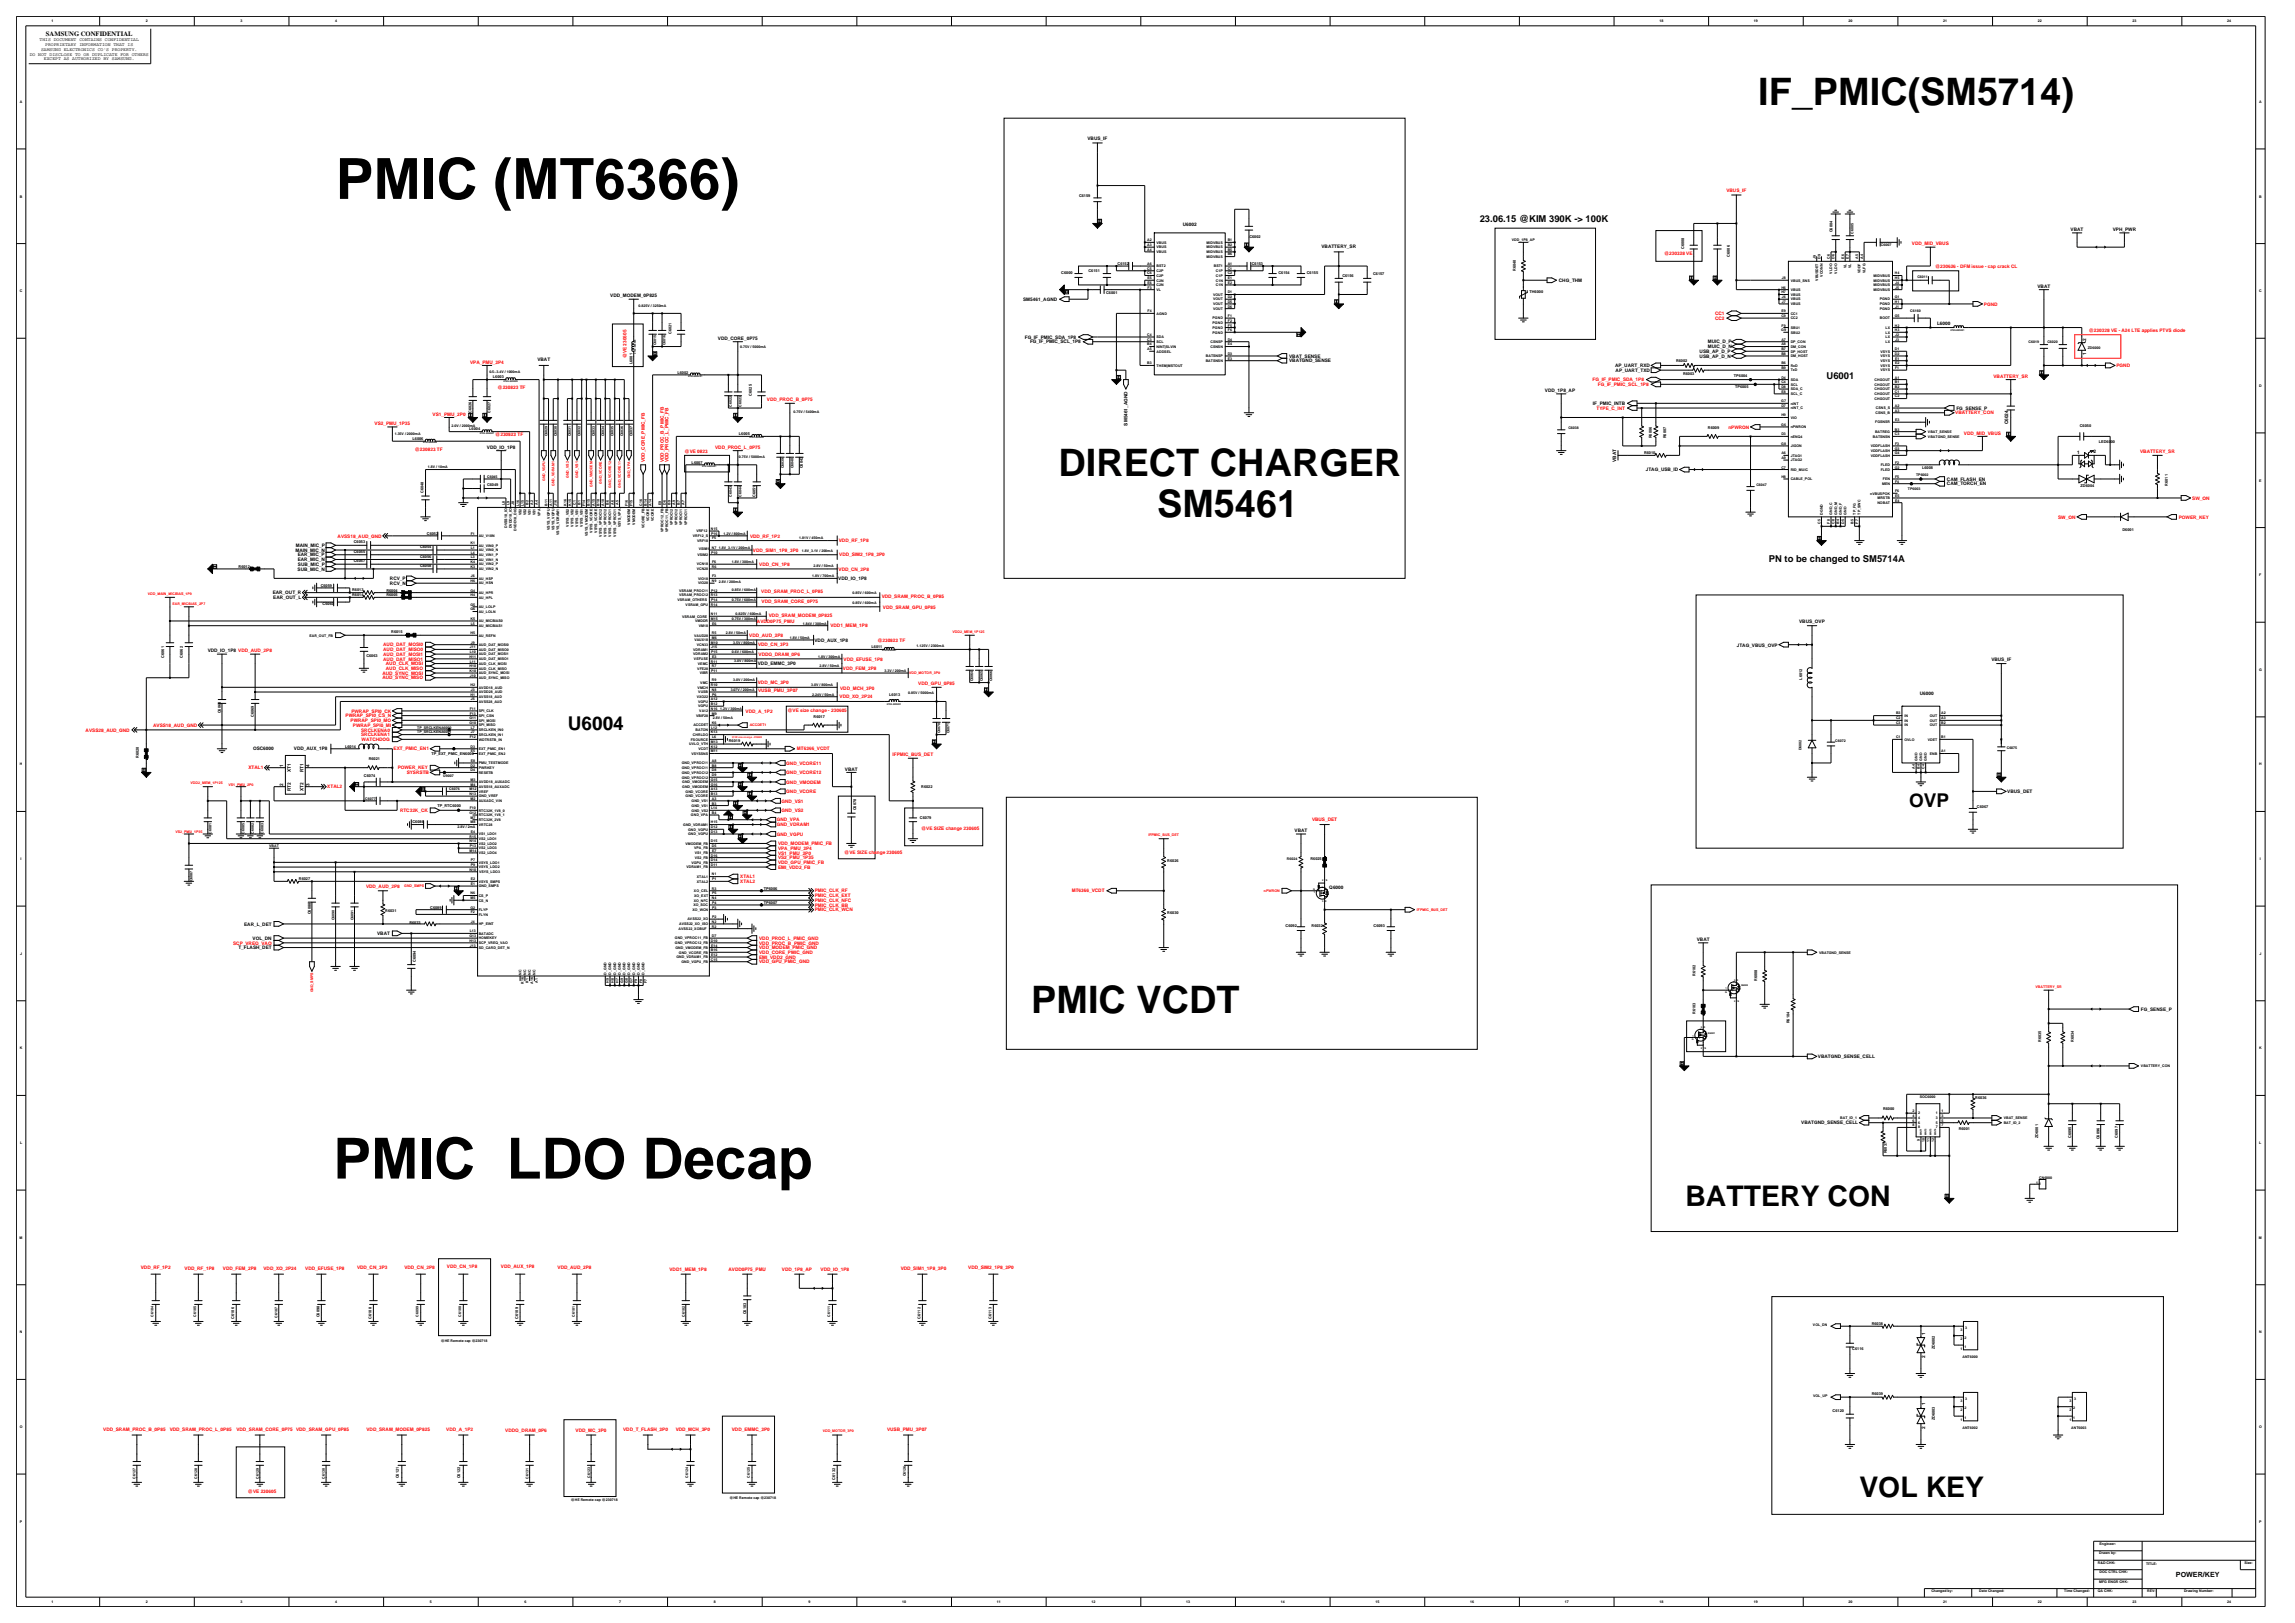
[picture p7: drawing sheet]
<svg xmlns="http://www.w3.org/2000/svg" width="420mm" height="297mm" viewBox="0 0 420 297" stroke-linecap="round" stroke-linejoin="round" font-family="sans-serif">
<defs><g id="words">
<g font-size="10.4">
<text x="61.4" y="36.4">PMIC (MT6366)</text>
<text x="61" y="215.7">PMIC LDO Decap</text>
</g>
<g font-size="6.9">
<text x="321.8" y="19.1">IF_PMIC(SM5714)</text>
<text x="193.7" y="87.1">DIRECT CHARGER</text>
<text x="211.8" y="94.7">SM5461</text>
<text x="188.7" y="185.3">PMIC VCDT</text>
</g>
<g font-size="5.2">
<text x="308.5" y="220.6">BATTERY CON</text>
<text x="340.3" y="273.8">VOL KEY</text>
</g>
<g font-size="3.5">
<text x="103.9" y="133.5">U6004</text>
<text x="349.4" y="147.6">OVP</text>
</g>
<g font-size="1.7">
<text x="270.8" y="40.6">23.06.15 @KIM 390K -&gt; 100K</text>
<text x="334.3" y="69.4">U6001</text>
<text x="323.7" y="102.8">PN to be changed to SM5714A</text>
</g>
<text font-size="1.3" x="398.2" y="288.6">POWER/KEY</text>
<text font-size="1.2" x="8.4" y="6.5">SAMSUNG CONFIDENTIAL</text>
<g font-size=".9">
<text x="5.4" y="10.2">DO NOT DISCLOSE TO OR DUPLICATE FOR OTHERS</text>
<text x="7.3" y="7.6">THIS DOCUMENT CONTAINS CONFIDENTIAL</text>
<text x="7.5" y="9.3">SAMSUNG ELECTRONICS CO'S PROPERTY.</text>
<text x="8" y="11">EXCEPT AS AUTHORIZED BY SAMSUNG.</text>
<text x="8.3" y="8.4">PROPRIETARY INFORMATION THAT IS</text>
<text x="199" y="25.6">VBUS_IF</text>
<text x="216.5" y="41.4">U6002</text>
<text x="241.8" y="45.3">VBATTERY_SR</text>
<text x="378.9" y="42.3">VBAT</text>
<text x="386.6" y="42.3">VPH_PWR</text>
<text x="285.3" y="51.6">CHG_THM</text>
<text x="372.9" y="52.7">VBAT</text>
<text x="111.7" y="54.4">VDD_MODEM_0P825</text>
<text x="187.2" y="55.1">SM5461_AGND</text>
<text x="354.5" y="59.5">L6000</text>
<text x="131.4" y="62.2">VDD_CORE_0P75</text>
<text x="187.5" y="62">FG_IF_PMIC_SDA_1P8</text>
<text x="188.5" y="62.8">FG_IF_PMIC_SCL_1P8</text>
<text x="235.9" y="65.5">VBAT_SENSE</text>
<text x="311" y="65.5">USB_AP_D_N</text>
<text x="311" y="64.6">USB_AP_D_P</text>
<text x="312.6" y="62.8">MUIC_D_P</text>
<text x="312.6" y="63.7">MUIC_D_N</text>
<text x="381.8" y="65" transform="rotate(-90 381.8 65)">1</text>
<text x="381.8" y="62.3" transform="rotate(-90 381.8 62.3)">2</text>
<text x="98.3" y="66.1">VBAT</text>
<text x="235.9" y="66.3">VBATGND_SENSE</text>
<text x="282.7" y="71.7">VDD_1P8_AP</text>
<text x="295.6" y="67.2">AP_UART_RXD</text>
<text x="295.7" y="68">AP_UART_TXD</text>
<text x="206.4" y="77.9" transform="rotate(-90 206.4 77.9)">SM5461_AGND</text>
<text x="291.5" y="74.1">IF_PMIC_INTB</text>
<text x="358" y="75">FG_SENSE_P</text>
<text x="367.5" y="77.6" transform="rotate(-90 367.5 77.6)">C6024</text>
<text x="89.1" y="82.1">VDD_IO_1P8</text>
<text x="380.1" y="83.1">1</text>
<text x="383.1" y="83">2</text>
<text x="295.8" y="84.5" transform="rotate(-90 295.8 84.5)">VBAT</text>
<text x="301.2" y="86.2">JTAG_USB_ID</text>
<text x="356.3" y="88">CAM_FLASH_EN</text>
<text x="356.3" y="88.8">CAM_TORCH_EN</text>
<text x="54.1" y="101">MAIN_MIC_N</text>
<text x="54.1" y="100.1">MAIN_MIC_P</text>
<text x="54.5" y="101.8">EAR_MIC_P</text>
<text x="54.5" y="104.4">SUB_MIC_N</text>
<text x="54.5" y="102.7">EAR_MIC_N</text>
<text x="54.5" y="103.6">SUB_MIC_P</text>
<text x="71.4" y="107">RCV_N</text>
<text x="71.4" y="106.1">RCV_P</text>
<text x="153.4" y="106.1">VDD_IO_1P8</text>
<text x="49.9" y="108.8">EAR_OUT_R</text>
<text x="50" y="109.6">EAR_OUT_L</text>
<text x="329.3" y="113.9">VBUS_OVP</text>
<text x="38" y="119.4">VDD_IO_1P8 VDD_AUD_2P8</text>
<text x="149.1" y="117.4">VDD_AUX_1P8</text>
<text x="317.8" y="118.4">JTAG_VBUS_OVP</text>
<text x="138.7" y="121.7">VDD_EMMC_3P0</text>
<text x="364.4" y="120.9">VBUS_IF</text>
<text x="351.3" y="127.2">U6000</text>
<text x="46.3" y="137.2">OSC6000</text>
<text x="53.8" y="137.3">VDD_AUX_1P8</text>
<text x="51.8" y="143.8" transform="rotate(-90 51.8 143.8)">2</text>
<text x="51.8" y="140.3" transform="rotate(-90 51.8 140.3)">1</text>
<text x="53.2" y="141.3" transform="rotate(-90 53.2 141.3)">XT1</text>
<text x="55.5" y="141.3" transform="rotate(-90 55.5 141.3)">RT1</text>
<text x="56.7" y="143.8" transform="rotate(-90 56.7 143.8)">3</text>
<text x="56.7" y="140.3" transform="rotate(-90 56.7 140.3)">4</text>
<text x="154.6" y="141">VBAT</text>
<text x="53.2" y="144.8" transform="rotate(-90 53.2 144.8)">RT2</text>
<text x="55.5" y="144.7" transform="rotate(-90 55.5 144.7)">XT2</text>
<text x="367.3" y="145">VBUS_DET</text>
<text x="236.9" y="152.3">VBAT</text>
<text x="243.3" y="162.8">Q6000</text>
<text x="43.6" y="173.7">T_FLASH_DET</text>
<text x="44.7" y="169.4">EAR_L_DET</text>
<text x="46.2" y="172">VOL_DN</text>
<text x="69" y="171.1">VBAT</text>
<text x="310.5" y="172.2">VBAT</text>
<text x="391.8" y="185">FG_SENSE_P</text>
<text x="332.7" y="193.6">VBATGND_SENSE_CELL</text>
<text x="329.6" y="205.8">VBATGND_SENSE_CELL</text>
<text x="352.3" y="244.2" transform="rotate(-90 352.3 244.2)">1</text>
<text x="352.3" y="248.6" transform="rotate(-90 352.3 248.6)">2</text>
<text x="352.3" y="257.2" transform="rotate(-90 352.3 257.2)">1</text>
<text x="352.3" y="261.5" transform="rotate(-90 352.3 261.5)">2</text>
</g>
<g font-size=".9" fill="#f00">
<text x="315.9" y="35.1">VBUS_IF</text>
<text x="304.6" y="46.7">@230328 VE</text>
<text x="349.9" y="44.9">VDD_MID_VBUS</text>
<text x="354.1" y="49.1">@230626 - DFM issue - cap crack CL</text>
<text x="313.9" y="58.5">CC2</text>
<text x="313.9" y="57.7">CC1</text>
<text x="363.1" y="55.9">PGND</text>
<text x="114.7" y="65.6" transform="rotate(-90 114.7 65.6)">@VE 230605</text>
<text x="382.3" y="60.8">@230328 VE - A24 LTE applies PTVS diode</text>
<text x="86" y="66.5">VPA_PMU_3P4</text>
<text x="91.1" y="71.2">@230823 TF</text>
<text x="291.5" y="69.8">FG_IF_PMIC_SDA_1P8</text>
<text x="292.4" y="70.6">FG_IF_PMIC_SCL_1P8</text>
<text x="364.8" y="69.1">VBATTERY_SR</text>
<text x="387.3" y="67.2">PGND</text>
<text x="68.5" y="77.8">VS2_PMU_1P35</text>
<text x="79.2" y="76.1">VS1_PMU_2P0</text>
<text x="140.3" y="73.5">VDD_PROC_B_0P75</text>
<text x="292.2" y="75">TYPE_C_INT</text>
<text x="357.8" y="75.8">VBATTERY_CON</text>
<text x="75.9" y="82.5">@230823 TF</text>
<text x="90.6" y="79.9">@230823 TF</text>
<text x="125.3" y="82.9">@VE 0823</text>
<text x="130.9" y="82.1">VDD_PROC_L_0P75</text>
<text x="316.3" y="78.4">nPWRON</text>
<text x="359.4" y="79.5">VDD_MID_VBUS</text>
<text x="391.7" y="83">VBATTERY_SR</text>
<text x="118" y="84.6" transform="rotate(-90 118 84.6)">VDD_CORE_PMIC_FB</text>
<text x="121.5" y="84.6" transform="rotate(-90 121.5 84.6)">VDD_PROC_B_PMIC_FB</text>
<text x="122.4" y="84.6" transform="rotate(-90 122.4 84.6)">VDD_PROC_L_PMIC_FB</text>
<text x="376.6" y="94.9">SW_ON</text>
<text x="398.7" y="94.9">POWER_KEY</text>
<text x="401.2" y="91.4">SW_ON</text>
<text x="61.8" y="98.4">AVSS18_AUD_GND</text>
<text x="137.3" y="98.4">VDD_RF_1P2</text>
<text x="137.8" y="101">VDD_SIM1_1P8_3P0</text>
<text x="153.5" y="99.2">VDD_RF_1P8</text>
<text x="153.6" y="101.8">VDD_SIM2_1P8_3P0</text>
<text x="139" y="103.6">VDD_CN_1P8</text>
<text x="153.5" y="104.4">VDD_CN_2P8</text>
<text x="138.5" y="113.9">AVDD0P75_PMU</text>
<text x="139.3" y="108.5">VDD_SRAM_PROC_L_0P85</text>
<text x="139.4" y="110.3">VDD_SRAM_CORE_0P75</text>
<text x="140.7" y="112.9">VDD_SRAM_MODEM_0P825</text>
<text x="161.4" y="109.4">VDD_SRAM_PROC_B_0P85</text>
<text x="161.6" y="111.3">VDD_SRAM_GPU_0P85</text>
<text x="70.1" y="119.1">AUD_DAT_MISO0</text>
<text x="70.1" y="118.3">AUD_DAT_MOSI0</text>
<text x="137.1" y="116.6">VDD_AUD_2P8</text>
<text x="138.7" y="118.3">VDD_CN_3P3</text>
<text x="152" y="114.8">VDD1_MEM_1P8</text>
<text x="160.6" y="117.5">@230823 TF</text>
<text x="70" y="123.5">AUD_SYNC_MOSI</text>
<text x="70" y="124.3">AUD_SYNC_MISO</text>
<text x="70.1" y="120">AUD_DAT_MOSI1</text>
<text x="70.1" y="120.9">AUD_DAT_MISO1</text>
<text x="70.6" y="121.7">AUD_CLK_MOSI</text>
<text x="70.6" y="122.6">AUD_CLK_MISO</text>
<text x="138.7" y="125.2">VDD_MC_3P0</text>
<text x="138.8" y="120">VDDQ_DRAM_0P6</text>
<text x="154.2" y="122.6">VDD_FEM_2P8</text>
<text x="154.4" y="120.9">VDD_EFUSE_1P8</text>
<text x="168.1" y="125.4">VDD_GPU_0P85</text>
<text x="63.2" y="131.3">PWRAP_SPI0_CS_N</text>
<text x="64.3" y="130.4">PWRAP_SPI0_CK</text>
<text x="136.5" y="130.4">VDD_A_1P2</text>
<text x="138.7" y="126.7">VUSB_PMU_3P07</text>
<text x="144.1" y="130.3">@VE size change - 230605</text>
<text x="153.6" y="127.8">VDD_XO_2P24</text>
<text x="153.8" y="126.3">VDD_MCH_3P0</text>
<text x="15.7" y="134">AVSS28_AUD_GND</text>
<text x="28" y="133">AVSS18_AUD_GND</text>
<text x="64.2" y="132.1">PWRAP_SPI0_MO</text>
<text x="64.6" y="133">PWRAP_SPI0_MI</text>
<text x="66.1" y="133.9">SRCLKENA0</text>
<text x="66.1" y="134.7">SRCLKENA1</text>
<text x="66.2" y="135.6">WATCHDOG</text>
<text x="72" y="137.3">EXT_PMIC_EN1</text>
<text x="145.9" y="137.3">MT6366_VCDT</text>
<text x="45.5" y="140.8">XTAL1</text>
<text x="72.8" y="140.8">POWER_KEY</text>
<text x="74.4" y="141.7">SYSRSTB</text>
<text x="143.9" y="143.4">GND_VMODEM</text>
<text x="143.9" y="141.7">GND_VCORE12</text>
<text x="143.9" y="139.9">GND_VCORE11</text>
<text x="163.4" y="138.4">IFPMIC_BUS_DET</text>
<text x="59.9" y="144.3">XTAL2</text>
<text x="73.2" y="148.6">RTC32K_CK</text>
<text x="143" y="148.6">GND_VS2</text>
<text x="143" y="146.9">GND_VS1</text>
<text x="143.9" y="145.1">GND_VCORE</text>
<text x="142.2" y="152.9">GND_VGPU</text>
<text x="142.2" y="151.2">GND_VDRAM1</text>
<text x="142.2" y="150.3">GND_VPA</text>
<text x="142.4" y="154.7">VDD_MODEM_PMIC_FB</text>
<text x="142.4" y="155.5">VPA_PMU_3P4</text>
<text x="168.6" y="152">@VE SIZE change 230605</text>
<text x="240.1" y="150.3">VBUS_DET</text>
<text x="135.5" y="160.7">XTAL1</text>
<text x="135.5" y="161.6">XTAL2</text>
<text x="142.4" y="157.2">VS2_PMU_1P35</text>
<text x="142.4" y="156.4">VS1_PMU_2P0</text>
<text x="142.4" y="159">EMI_VDD2_FB</text>
<text x="142.4" y="158.1">VDD_GPU_PMIC_FB</text>
<text x="154.5" y="156.3">@VE SIZE change 230605</text>
<text x="67" y="162.4">VDD_AUD_2P8</text>
<text x="149.1" y="164.2">PMIC_CLK_EXT</text>
<text x="149.1" y="166.8">PMIC_CLK_WCN</text>
<text x="149.1" y="165.9">PMIC_CLK_BB</text>
<text x="149.1" y="163.3">PMIC_CLK_RF</text>
<text x="149.1" y="165">PMIC_CLK_NFC</text>
<text x="196.1" y="163.3">MT6366_VCDT</text>
<text x="42.7" y="172.8">SCP_VREQ_VAO</text>
<text x="138.9" y="172.8">VDD_PROC_B_PMIC_GND</text>
<text x="138.9" y="173.7">VDD_MODEM_PMIC_GND</text>
<text x="138.9" y="172">VDD_PROC_L_PMIC_GND</text>
<text x="138.9" y="174.6">VDD_CORE_PMIC_GND</text>
<text x="138.9" y="176.3">VDD_GPU_PMIC_GND</text>
<text x="138.9" y="175.4">EMI_VDD2_GND</text>
<text x="25.8" y="232.2">VDD_RF_1P2</text>
<text x="33.8" y="232.4">VDD_RF_1P8</text>
<text x="40.8" y="232.4">VDD_FEM_2P8</text>
<text x="48.2" y="232.4">VDD_XO_2P24</text>
<text x="55.9" y="232.4">VDD_EFUSE_1P8</text>
<text x="65.3" y="232.2">VDD_CN_3P3</text>
<text x="74" y="232.2">VDD_CN_2P8</text>
<text x="81.8" y="231.9">VDD_CN_1P8</text>
<text x="91.7" y="231.9">VDD_AUX_1P8</text>
<text x="102" y="232.2">VDD_AUD_2P8</text>
<text x="122.5" y="232.6">VDD1_MEM_1P8</text>
<text x="133.3" y="232.6">AVDD0P75_PMU</text>
<text x="143.1" y="232.6">VDD_1P8_AP</text>
<text x="150.2" y="232.6">VDD_IO_1P8</text>
<text x="164.8" y="232.4">VDD_SIM1_1P8_3P0</text>
<text x="177.2" y="232.2">VDD_SIM2_1P8_3P0</text>
<text x="18.9" y="261.8">VDD_SRAM_PROC_B_0P85</text>
<text x="31.1" y="261.8">VDD_SRAM_PROC_L_0P85</text>
<text x="43.3" y="261.8">VDD_SRAM_CORE_0P75 VDD_SRAM_GPU_0P85</text>
<text x="67.1" y="261.8">VDD_SRAM_MODEM_0P825</text>
<text x="81.7" y="261.8">VDD_A_1P2</text>
<text x="92.5" y="262">VDDQ_DRAM_0P6</text>
<text x="105.3" y="262">VDD_MC_3P0</text>
<text x="114" y="261.8">VDD_T_FLASH_3P0</text>
<text x="123.7" y="261.8">VDD_MCH_3P0</text>
<text x="133.9" y="261.8">VDD_EMMC_3P0</text>
<text x="162.3" y="261.8">VUSB_PMU_3P07</text>
<text x="45.4" y="273.2">@VE 230605</text>
</g>
<g font-size=".7">
<text x="9.4" y="4.1">1</text>
<text x="26.7" y="4.1">2</text>
<text x="44" y="4.1">3</text>
<text x="61.4" y="4.1">4</text>
<text x="303.7" y="4.1">18</text>
<text x="321" y="4.1">19</text>
<text x="338.3" y="4.1">20</text>
<text x="355.6" y="4.1">21</text>
<text x="372.9" y="4.1">22</text>
<text x="390.3" y="4.1">23</text>
<text x="407.6" y="4.1">24</text>
<text x="3.6" y="18.8">A</text>
<text x="413.4" y="18.8">A</text>
<text x="3.6" y="36.1">B</text>
<text x="197.5" y="36.1">C6159</text>
<text x="413.4" y="36.1">B</text>
<text x="210" y="45.9">A4</text>
<text x="210" y="44.2">A2</text>
<text x="210" y="45">A3</text>
<text x="211.7" y="46.3">VBUS</text>
<text x="211.7" y="44.6">VBUS</text>
<text x="211.7" y="45.5">VBUS</text>
<text x="220.8" y="47.2">MIDVBUS</text>
<text x="220.8" y="44.6">MIDVBUS</text>
<text x="220.8" y="45.5">MIDVBUS</text>
<text x="220.8" y="46.3">MIDVBUS</text>
<text x="224.7" y="46.7">B6</text>
<text x="224.7" y="44.2">B1</text>
<text x="224.7" y="45">B2</text>
<text x="224.7" y="45.9">B5</text>
<text x="228.6" y="43.6">C6002</text>
<text x="276.7" y="44.2">VDD_1P8_AP</text>
<text x="308.2" y="45.6" transform="rotate(-90 308.2 45.6)">C6008</text>
<text x="316.5" y="47" transform="rotate(-90 316.5 47)">C6006</text>
<text x="332.3" y="47.3" transform="rotate(-90 332.3 47.3)">J9</text>
<text x="333.2" y="47.4" transform="rotate(-90 333.2 47.4)">D9</text>
<text x="334.9" y="47.4" transform="rotate(-90 334.9 47.4)">C6</text>
<text x="335.4" y="42.5" transform="rotate(-90 335.4 42.5)">C6004</text>
<text x="335.7" y="47.4" transform="rotate(-90 335.7 47.4)">D6</text>
<text x="337.5" y="47.4" transform="rotate(-90 337.5 47.4)">E6</text>
<text x="338.4" y="47.4" transform="rotate(-90 338.4 47.4)">E7</text>
<text x="339.2" y="42.8" transform="rotate(-90 339.2 42.8)">C6005</text>
<text x="340.1" y="47.4" transform="rotate(-90 340.1 47.4)">A5</text>
<text x="340.9" y="47.4" transform="rotate(-90 340.9 47.4)">A4</text>
<text x="344.2" y="45">C6007</text>
<text x="3.6" y="53.5">C</text>
<text x="194.2" y="50.1">C6000</text>
<text x="199.2" y="49.8">C6151</text>
<text x="202.4" y="53.9">C6001</text>
<text x="204.5" y="48.5">C6152</text>
<text x="210" y="49.3">C5</text>
<text x="210" y="50.2">C6</text>
<text x="210" y="48.5">A6</text>
<text x="210" y="51.1">E5</text>
<text x="210" y="52">E6</text>
<text x="210" y="52.8">F3</text>
<text x="211.7" y="51.5">C2N</text>
<text x="211.7" y="52.4">C2N</text>
<text x="211.7" y="53.2">VL</text>
<text x="211.7" y="49.8">C2P</text>
<text x="211.7" y="50.6">C2P</text>
<text x="211.7" y="48.9">BST2</text>
<text x="222.1" y="48.9">BST1</text>
<text x="222.5" y="51.5">C1N</text>
<text x="222.5" y="52.4">C1N</text>
<text x="222.5" y="49.8">C1P</text>
<text x="222.5" y="50.6">C1P</text>
<text x="224.7" y="49.3">C1</text>
<text x="224.7" y="50.2">C2</text>
<text x="224.7" y="53.7">D1</text>
<text x="224.7" y="48.5">A1</text>
<text x="224.7" y="51.1">E1</text>
<text x="224.7" y="52">E2</text>
<text x="229.1" y="48.5">C6153</text>
<text x="234" y="50.1">C6154</text>
<text x="239.2" y="50.1">C6155</text>
<text x="245.7" y="50.6">C6156</text>
<text x="251.3" y="50.4">C6157</text>
<text x="277.4" y="49.5" transform="rotate(-90 277.4 49.5)">R6040</text>
<text x="279.9" y="53.6">TH6000</text>
<text x="326" y="52.8">H6</text>
<text x="326" y="53.7">H7</text>
<text x="326.1" y="51.1">J8</text>
<text x="327.7" y="51.5">VBUS_SNS</text>
<text x="327.7" y="53.2">VBUS</text>
<text x="332.7" y="51.4" transform="rotate(-90 332.7 51.4)">VBUSDET</text>
<text x="333.6" y="50.6" transform="rotate(-90 333.6 50.6)">VCONN</text>
<text x="335.3" y="50.1" transform="rotate(-90 335.3 50.1)">VLDO</text>
<text x="336.2" y="50.1" transform="rotate(-90 336.2 50.1)">VLDO</text>
<text x="337.9" y="49.1" transform="rotate(-90 337.9 49.1)">VL</text>
<text x="338.8" y="49.1" transform="rotate(-90 338.8 49.1)">VL</text>
<text x="340.5" y="50" transform="rotate(-90 340.5 50)">VDDF</text>
<text x="341.4" y="50" transform="rotate(-90 341.4 50)">VLFG</text>
<text x="342.9" y="52.4">MIDVBUS</text>
<text x="342.9" y="53.2">MIDVBUS</text>
<text x="342.9" y="50.6">MIDVBUS</text>
<text x="342.9" y="51.5">MIDVBUS</text>
<text x="346.8" y="50.2">H4</text>
<text x="346.8" y="51.1">H5</text>
<text x="346.8" y="52">J4</text>
<text x="346.8" y="52.8">J5</text>
<text x="350.9" y="50.9">C6011</text>
<text x="413.4" y="53.5">C</text>
<text x="116.8" y="56.3">0.825V / 3250mA</text>
<text x="210" y="57.1">F4</text>
<text x="211.7" y="57.6">AGND</text>
<text x="221.9" y="58.4">PGND</text>
<text x="221.9" y="59.3">PGND</text>
<text x="222" y="55">VOUT</text>
<text x="222" y="55.8">VOUT</text>
<text x="222" y="56.7">VOUT</text>
<text x="222" y="54.1">VOUT</text>
<text x="224.7" y="54.5">D2</text>
<text x="224.7" y="55.4">D5</text>
<text x="224.7" y="56.3">D6</text>
<text x="224.7" y="58">F1</text>
<text x="224.7" y="58.9">F2</text>
<text x="224.7" y="59.7">F5</text>
<text x="326" y="58">C9</text>
<text x="326" y="57.1">E9</text>
<text x="326" y="59.7">F9</text>
<text x="326.1" y="55.4">J7</text>
<text x="326.1" y="54.5">J6</text>
<text x="327.7" y="55">VBUS</text>
<text x="327.7" y="55.8">VBUS</text>
<text x="327.7" y="54.1">VBUS</text>
<text x="327.7" y="57.6">CC1</text>
<text x="327.7" y="58.4">CC2</text>
<text x="344" y="56.7">PGND</text>
<text x="344" y="55.8">PGND</text>
<text x="344" y="55">PGND</text>
<text x="344" y="58.4">BOOT</text>
<text x="346.8" y="54.5">G1</text>
<text x="346.8" y="58">G5</text>
<text x="346.8" y="55.4">H1</text>
<text x="346.8" y="59.7">H2</text>
<text x="346.8" y="56.3">J1</text>
<text x="349.6" y="57.1">C6160</text>
<text x="120.1" y="63.2" transform="rotate(-90 120.1 63.2)">C6015</text>
<text x="121.8" y="63.2" transform="rotate(-90 121.8 63.2)">C6016</text>
<text x="122.9" y="61.2" transform="rotate(-90 122.9 61.2)">C6021</text>
<text x="135.5" y="63.6">0.75V / 5000mA</text>
<text x="210" y="62.3">C3</text>
<text x="210" y="61.5">C4</text>
<text x="210" y="64.1">A5</text>
<text x="210" y="63.2">B4</text>
<text x="211.7" y="62.8">SCL</text>
<text x="211.7" y="61.9">SDA</text>
<text x="211.7" y="64.5">ADDSEL</text>
<text x="211.7" y="63.6">NINT|SLVIN</text>
<text x="220.7" y="65.4">BATSNSP</text>
<text x="221.5" y="63.6">CSNSN</text>
<text x="221.6" y="62.8">CSNSP</text>
<text x="221.9" y="61">PGND</text>
<text x="221.9" y="60.2">PGND</text>
<text x="224.7" y="64.9">D3</text>
<text x="224.7" y="62.3">D4</text>
<text x="224.7" y="63.2">E4</text>
<text x="224.7" y="65.8">E3</text>
<text x="224.7" y="60.6">F6</text>
<text x="326" y="60.6">G9</text>
<text x="326" y="64.1">B7</text>
<text x="326" y="64.9">B8</text>
<text x="326" y="62.3">A7</text>
<text x="326" y="63.2">A8</text>
<text x="327.7" y="61">SBU2</text>
<text x="327.7" y="60.2">SBU1</text>
<text x="327.7" y="64.5">DP_HOST</text>
<text x="327.7" y="65.4">DM_HOST</text>
<text x="327.7" y="62.8">DP_CON</text>
<text x="327.7" y="63.6">DM_CON</text>
<text x="344.2" y="64.5">VSYS</text>
<text x="344.2" y="65.4">VSYS</text>
<text x="345.1" y="61.9">LX</text>
<text x="345.1" y="62.8">LX</text>
<text x="345.1" y="60.2">LX</text>
<text x="345.1" y="61">LX</text>
<text x="346.8" y="60.6">H3</text>
<text x="346.8" y="64.1">D1</text>
<text x="346.8" y="64.9">D2</text>
<text x="346.8" y="65.8">E1</text>
<text x="346.8" y="61.5">J2</text>
<text x="346.8" y="62.3">J3</text>
<text x="371.2" y="62.8">C6019</text>
<text x="374.7" y="62.8">C6020</text>
<text x="382.1" y="63.8">ZD6000</text>
<text x="89.6" y="68.2">0.5~3.4V / 1000mA</text>
<text x="90.2" y="69.3">L6003</text>
<text x="115.8" y="66.7" transform="rotate(-90 115.8 66.7)">L6001</text>
<text x="124" y="68.4">L6002</text>
<text x="210" y="66.7">B3</text>
<text x="211.7" y="67.1">THEM|MSTOUT</text>
<text x="220.6" y="66.2">BATSNSN</text>
<text x="306.7" y="66.2">R6002</text>
<text x="308" y="68.6">R6003</text>
<text x="317.3" y="69.1">TP6004</text>
<text x="317.5" y="71">TP6005</text>
<text x="326" y="69.3">D4</text>
<text x="326" y="71">D8</text>
<text x="326" y="66.7">B6</text>
<text x="326" y="67.5">B9</text>
<text x="326" y="70.1">C4</text>
<text x="326" y="71.9">E8</text>
<text x="327.7" y="69.7">SDA</text>
<text x="327.7" y="71.4">SDA_C</text>
<text x="327.7" y="70.6">SCL</text>
<text x="327.7" y="67.1">RxD</text>
<text x="327.7" y="68">TxD</text>
<text x="343.1" y="70.6">CHGOUT</text>
<text x="343.1" y="71.4">CHGOUT</text>
<text x="343.1" y="69.7">CHGOUT</text>
<text x="344.2" y="68">VSYS</text>
<text x="344.2" y="67.1">VSYS</text>
<text x="344.2" y="66.2">VSYS</text>
<text x="346.8" y="71.9">C1</text>
<text x="346.8" y="70.1">B1</text>
<text x="346.8" y="71">B2</text>
<text x="346.8" y="69.3">A1</text>
<text x="346.8" y="66.7">E2</text>
<text x="346.8" y="67.5">F1</text>
<text x="413.4" y="70.8">D</text>
<text x="86.3" y="75.5" transform="rotate(-90 86.3 75.5)">C6026</text>
<text x="89.8" y="75.5" transform="rotate(-90 89.8 75.5)">C6027</text>
<text x="133.9" y="74.4" transform="rotate(-90 133.9 74.4)">C6022</text>
<text x="135.7" y="74.4" transform="rotate(-90 135.7 74.4)">C6023</text>
<text x="137.6" y="72.4" transform="rotate(-90 137.6 72.4)">C6025</text>
<text x="145.2" y="75.5">0.75V / 5400mA</text>
<text x="326" y="77.9">G6</text>
<text x="326" y="73.6">G7</text>
<text x="326" y="76.2">H9</text>
<text x="326" y="74.5">D7</text>
<text x="327.7" y="76.6">VIO</text>
<text x="327.7" y="74">nINT</text>
<text x="327.7" y="72.3">SCL_C</text>
<text x="327.7" y="74.9">nINT_C</text>
<text x="343.1" y="72.3">CHGOUT</text>
<text x="343.1" y="73.2">CHGOUT</text>
<text x="343.2" y="77.5">FGSNSR</text>
<text x="343.3" y="75.8">CSNS_B</text>
<text x="343.3" y="74.9">CSNS_S</text>
<text x="346.8" y="72.7">C2</text>
<text x="346.8" y="74.5">A2</text>
<text x="346.8" y="75.3">A3</text>
<text x="346.8" y="77.1">E3</text>
<text x="72.2" y="79.6">1.35V / 2000mA</text>
<text x="75.5" y="80.5">L6006</text>
<text x="82.6" y="78.1">2.0V / 2000mA</text>
<text x="85.9" y="78.8">L6004</text>
<text x="100.2" y="79.9" transform="rotate(-90 100.2 79.9)">C6029</text>
<text x="101.9" y="79.9" transform="rotate(-90 101.9 79.9)">C6030</text>
<text x="104.5" y="79.9" transform="rotate(-90 104.5 79.9)">C6031</text>
<text x="106.2" y="79.9" transform="rotate(-90 106.2 79.9)">C6032</text>
<text x="108.8" y="79.9" transform="rotate(-90 108.8 79.9)">C6033</text>
<text x="110.6" y="79.9" transform="rotate(-90 110.6 79.9)">C6034</text>
<text x="112.3" y="79.9" transform="rotate(-90 112.3 79.9)">C6035</text>
<text x="114" y="79.9" transform="rotate(-90 114 79.9)">C6036</text>
<text x="115.8" y="79.9" transform="rotate(-90 115.8 79.9)">C6037</text>
<text x="135.2" y="83.7">0.75V / 5000mA</text>
<text x="135.2" y="79.6">L6005</text>
<text x="287" y="78.6">C6038</text>
<text x="300.9" y="83.1">R6010</text>
<text x="302.3" y="80.2" transform="rotate(-90 302.3 80.2)">R6006</text>
<text x="304.9" y="80.2" transform="rotate(-90 304.9 80.2)">R6007</text>
<text x="312.6" y="78.5">R6009</text>
<text x="326" y="81.4">G8</text>
<text x="326" y="79.7">D3</text>
<text x="326" y="84">A9</text>
<text x="326" y="83.1">A6</text>
<text x="327.7" y="81.8">JIGON</text>
<text x="327.7" y="78.4">nPWRON</text>
<text x="327.7" y="80.1">nENQ4</text>
<text x="327.7" y="83.6">JTAG1</text>
<text x="342.3" y="82.7">VDDFLASH</text>
<text x="342.3" y="83.6">VDDFLASH</text>
<text x="342.3" y="81.8">VDDFLASH</text>
<text x="342.7" y="80.1">BATSNSN</text>
<text x="343.1" y="79.2">BATREG</text>
<text x="346.8" y="82.3">G3</text>
<text x="346.8" y="83.1">G4</text>
<text x="346.8" y="79.7">C3</text>
<text x="346.8" y="78.8">B3</text>
<text x="346.8" y="81.4">F3</text>
<text x="352.8" y="80.1">VBATGND_SENSE</text>
<text x="352.8" y="79.2">VBAT_SENSE</text>
<text x="380.6" y="78.1">C6050</text>
<text x="384.1" y="81.1">LED6000</text>
<text x="78.3" y="85.7">1.8V / 10mA</text>
<text x="89.1" y="89">C6049</text>
<text x="89.1" y="87.4">C6045</text>
<text x="126.6" y="84.8">L6007</text>
<text x="143.5" y="85.7" transform="rotate(-90 143.5 85.7)">C6039</text>
<text x="145.2" y="85.7" transform="rotate(-90 145.2 85.7)">C6040</text>
<text x="146.9" y="85.7" transform="rotate(-90 146.9 85.7)">C6042</text>
<text x="321.4" y="89">C6047</text>
<text x="326" y="87.5">H8</text>
<text x="326" y="85.7">C7</text>
<text x="327.7" y="87.9">CABLE_POL</text>
<text x="327.7" y="86.2">RID_MUIC</text>
<text x="327.7" y="84.4">JTAG2</text>
<text x="344.2" y="86.2">FLED</text>
<text x="344.2" y="85.3">FLED</text>
<text x="344.4" y="88.7">MEN</text>
<text x="344.6" y="87.9">FEN</text>
<text x="346.8" y="85.7">G2</text>
<text x="346.8" y="84.8">F2</text>
<text x="346.8" y="88.3">F4</text>
<text x="346.8" y="87.5">F5</text>
<text x="349.2" y="89.6">TP6003</text>
<text x="350.7" y="87">TP6002</text>
<text x="351.8" y="85.7">L6008</text>
<text x="380.8" y="89.2">ZD6004</text>
<text x="396.7" y="88.9" transform="rotate(-90 396.7 88.9)">R6011</text>
<text x="413.4" y="88.1">E</text>
<text x="77.5" y="90.3" transform="rotate(-90 77.5 90.3)">C6048</text>
<text x="92.4" y="92.4" transform="rotate(-90 92.4 92.4)">L8</text>
<text x="93.3" y="92.4" transform="rotate(-90 93.3 92.4)">L9</text>
<text x="94.1" y="92.3" transform="rotate(-90 94.1 92.3)">J8</text>
<text x="95" y="92.5" transform="rotate(-90 95 92.5)">L16</text>
<text x="95.4" y="94.3" transform="rotate(-90 95.4 94.3)">VS2</text>
<text x="95.9" y="92.5" transform="rotate(-90 95.9 92.5)">L15</text>
<text x="96.3" y="94.3" transform="rotate(-90 96.3 94.3)">VS2</text>
<text x="96.7" y="92.4" transform="rotate(-90 96.7 92.4)">B2</text>
<text x="97.2" y="94.3" transform="rotate(-90 97.2 94.3)">VS1</text>
<text x="97.6" y="92.4" transform="rotate(-90 97.6 92.4)">A2</text>
<text x="98" y="94.3" transform="rotate(-90 98 94.3)">VS1</text>
<text x="98.4" y="92.4" transform="rotate(-90 98.4 92.4)">A4</text>
<text x="98.9" y="94.4" transform="rotate(-90 98.9 94.4)">VPA</text>
<text x="100.2" y="92.6" transform="rotate(-90 100.2 92.6)">B11</text>
<text x="101.1" y="92.6" transform="rotate(-90 101.1 92.6)">A11</text>
<text x="101.9" y="92.5" transform="rotate(-90 101.9 92.5)">J16</text>
<text x="103.7" y="92.6" transform="rotate(-90 103.7 92.6)">K16</text>
<text x="104.5" y="92.6" transform="rotate(-90 104.5 92.6)">K15</text>
<text x="105.4" y="92.4" transform="rotate(-90 105.4 92.4)">C1</text>
<text x="106.2" y="92.4" transform="rotate(-90 106.2 92.4)">B1</text>
<text x="107.1" y="92.5" transform="rotate(-90 107.1 92.5)">F14</text>
<text x="108" y="92.6" transform="rotate(-90 108 92.6)">B15</text>
<text x="108.9" y="92.6" transform="rotate(-90 108.9 92.6)">A15</text>
<text x="109.7" y="92.6" transform="rotate(-90 109.7 92.6)">B10</text>
<text x="110.6" y="92.6" transform="rotate(-90 110.6 92.6)">A10</text>
<text x="111.4" y="92.4" transform="rotate(-90 111.4 92.4)">B6</text>
<text x="112.3" y="92.4" transform="rotate(-90 112.3 92.4)">A6</text>
<text x="113.2" y="92.4" transform="rotate(-90 113.2 92.4)">A5</text>
<text x="114.9" y="92.5" transform="rotate(-90 114.9 92.5)">F16</text>
<text x="115.3" y="96" transform="rotate(-90 115.3 96)">VMODEM</text>
<text x="115.8" y="92.5" transform="rotate(-90 115.8 92.5)">F15</text>
<text x="116.2" y="96" transform="rotate(-90 116.2 96)">VMODEM</text>
<text x="117.5" y="92.6" transform="rotate(-90 117.5 92.6)">C16</text>
<text x="118.4" y="92.6" transform="rotate(-90 118.4 92.6)">B14</text>
<text x="118.8" y="95.4" transform="rotate(-90 118.8 95.4)">VCORE</text>
<text x="119.2" y="92.6" transform="rotate(-90 119.2 92.6)">A14</text>
<text x="119.7" y="95.4" transform="rotate(-90 119.7 95.4)">VCORE</text>
<text x="121" y="92.4" transform="rotate(-90 121 92.4)">E9</text>
<text x="121.8" y="92.4" transform="rotate(-90 121.8 92.4)">D6</text>
<text x="122.7" y="92.4" transform="rotate(-90 122.7 92.4)">B9</text>
<text x="123.6" y="92.4" transform="rotate(-90 123.6 92.4)">A9</text>
<text x="124.4" y="92.4" transform="rotate(-90 124.4 92.4)">B7</text>
<text x="125.3" y="92.4" transform="rotate(-90 125.3 92.4)">A7</text>
<text x="133.9" y="90.9" transform="rotate(-90 133.9 90.9)">C6043</text>
<text x="135.7" y="90.9" transform="rotate(-90 135.7 90.9)">C6044</text>
<text x="138.3" y="90.9" transform="rotate(-90 138.3 90.9)">C6051</text>
<text x="333.2" y="95.9" transform="rotate(-90 333.2 95.9)">C5</text>
<text x="333.6" y="94.2" transform="rotate(-90 333.6 94.2)">DGND</text>
<text x="334.9" y="95.8" transform="rotate(-90 334.9 95.8)">F8</text>
<text x="335.3" y="94.2" transform="rotate(-90 335.3 94.2)">GND_C</text>
<text x="335.7" y="95.9" transform="rotate(-90 335.7 95.9)">C8</text>
<text x="336.2" y="94.2" transform="rotate(-90 336.2 94.2)">GND_M</text>
<text x="336.6" y="95.9" transform="rotate(-90 336.6 95.9)">B4</text>
<text x="337" y="94.2" transform="rotate(-90 337 94.2)">GND_F</text>
<text x="337.5" y="95.9" transform="rotate(-90 337.5 95.9)">D5</text>
<text x="337.9" y="94.2" transform="rotate(-90 337.9 94.2)">GND</text>
<text x="339.2" y="95.9" transform="rotate(-90 339.2 95.9)">B5</text>
<text x="339.6" y="94.2" transform="rotate(-90 339.6 94.2)">TP_FG</text>
<text x="340.1" y="95.8" transform="rotate(-90 340.1 95.8)">F7</text>
<text x="340.5" y="94.2" transform="rotate(-90 340.5 94.2)">TP_SWC</text>
<text x="342.3" y="90.5">nVBUSPOK</text>
<text x="343.6" y="92.2">NOBAT</text>
<text x="343.6" y="91.4">MRSTB</text>
<text x="346.8" y="91.8">E4</text>
<text x="346.8" y="90.9">E5</text>
<text x="346.8" y="90.1">F6</text>
<text x="64.8" y="99.4">C6053</text>
<text x="64.8" y="101.2">C6055</text>
<text x="76.9" y="100.3">C6054</text>
<text x="78.1" y="97.9">C6052</text>
<text x="86.1" y="99.6">K1</text>
<text x="86.2" y="101.3">L4</text>
<text x="86.2" y="100.4">L1</text>
<text x="86.2" y="97.8">F1</text>
<text x="87.6" y="101.7">AU_VIN1_P</text>
<text x="87.6" y="100.9">AU_VIN0_N</text>
<text x="87.6" y="100">AU_VIN0_P</text>
<text x="87.6" y="98.3">AU_V18N</text>
<text x="92.8" y="96.6" transform="rotate(-90 92.8 96.6)">DVSS18_IO</text>
<text x="93.7" y="96.7" transform="rotate(-90 93.7 96.7)">DVDD18_IO</text>
<text x="94.5" y="97.2" transform="rotate(-90 94.5 97.2)">DVDD18_DIG</text>
<text x="100.6" y="97" transform="rotate(-90 100.6 97)">VSYS_VGPU</text>
<text x="101.5" y="97" transform="rotate(-90 101.5 97)">VSYS_VGPU</text>
<text x="102.3" y="97.9" transform="rotate(-90 102.3 97.9)">VSYS_VDRAM1</text>
<text x="104.1" y="96.4" transform="rotate(-90 104.1 96.4)">VSYS_VS2</text>
<text x="105" y="96.4" transform="rotate(-90 105 96.4)">VSYS_VS2</text>
<text x="105.8" y="96.4" transform="rotate(-90 105.8 96.4)">VSYS_VS1</text>
<text x="106.7" y="96.4" transform="rotate(-90 106.7 96.4)">VSYS_VS1</text>
<text x="107.5" y="98.1" transform="rotate(-90 107.5 98.1)">VSYS_VMODEM</text>
<text x="108.4" y="97.5" transform="rotate(-90 108.4 97.5)">VSYS_VCORE</text>
<text x="109.3" y="97.5" transform="rotate(-90 109.3 97.5)">VSYS_VCORE</text>
<text x="110.1" y="98.2" transform="rotate(-90 110.1 98.2)">VSYS_VPROC12</text>
<text x="111" y="98.2" transform="rotate(-90 111 98.2)">VSYS_VPROC12</text>
<text x="111.9" y="98.2" transform="rotate(-90 111.9 98.2)">VSYS_VPROC11</text>
<text x="112.7" y="98.2" transform="rotate(-90 112.7 98.2)">VSYS_VPROC11</text>
<text x="113.6" y="96.5" transform="rotate(-90 113.6 96.5)">VSYS_VPA</text>
<text x="117.9" y="96.6" transform="rotate(-90 117.9 96.6)">VCORE_FB</text>
<text x="121.4" y="97.3" transform="rotate(-90 121.4 97.3)">VPROC12_FB</text>
<text x="122.3" y="97.3" transform="rotate(-90 122.3 97.3)">VPROC11_FB</text>
<text x="123.1" y="96.1" transform="rotate(-90 123.1 96.1)">VPROC12</text>
<text x="124" y="96.1" transform="rotate(-90 124 96.1)">VPROC12</text>
<text x="124.9" y="96.1" transform="rotate(-90 124.9 96.1)">VPROC11</text>
<text x="125.7" y="96.1" transform="rotate(-90 125.7 96.1)">VPROC11</text>
<text x="126.8" y="98.3">VRF12_S</text>
<text x="127.4" y="97.4">VRF12</text>
<text x="127.6" y="99.2">VRF18</text>
<text x="127.7" y="101.7">VSIM2</text>
<text x="127.9" y="100.7">VSIM1</text>
<text x="130.1" y="97">N15</text>
<text x="130.1" y="97.8">P16</text>
<text x="130.1" y="101.3">P10</text>
<text x="130.3" y="100.4">N7</text>
<text x="130.3" y="98.7">F5</text>
<text x="131.6" y="100.4">1.8V_3.1V / 200mA</text>
<text x="132.4" y="97.8">1.2V / 800mA</text>
<text x="146.3" y="98.7">1.81V / 450mA</text>
<text x="146.7" y="101.1">1.8V_3.1V / 200mA</text>
<text x="388.4" y="97.2">D6001</text>
<text x="43.7" y="103.9">R6012</text>
<text x="58.7" y="107.4">C6059</text>
<text x="64.8" y="102.9">C6057</text>
<text x="76.9" y="102">C6056</text>
<text x="76.9" y="103.7">C6058</text>
<text x="86.1" y="103.1">K4</text>
<text x="86.1" y="103.9">K3</text>
<text x="86.1" y="106.5">H6</text>
<text x="86.2" y="102.2">L3</text>
<text x="86.2" y="105.6">J6</text>
<text x="87.6" y="102.6">AU_VIN1_N</text>
<text x="87.6" y="103.5">AU_VIN2_P</text>
<text x="87.6" y="104.3">AU_VIN2_N</text>
<text x="87.6" y="106.1">AU_HSP</text>
<text x="87.6" y="106.9">AU_HSN</text>
<text x="127.5" y="104.3">VCN28</text>
<text x="127.5" y="103.5">VCN18</text>
<text x="127.8" y="106.9">VIO28</text>
<text x="127.8" y="106.1">VIO18</text>
<text x="130.3" y="103.9">R6</text>
<text x="130.3" y="106.5">N9</text>
<text x="130.3" y="103.1">F6</text>
<text x="130.3" y="105.6">F3</text>
<text x="131.6" y="106.7">2.8V / 200mA</text>
<text x="133.9" y="103">1.8V / 300mA</text>
<text x="148.7" y="105.6">1.8V / 700mA</text>
<text x="148.9" y="103.7">2.8V / 50mA</text>
<text x="413.5" y="105.4">F</text>
<text x="59" y="110.7">C6060</text>
<text x="64.5" y="109.1">R6014</text>
<text x="64.5" y="108.2">R6013</text>
<text x="70.7" y="109.1">R6005</text>
<text x="70.7" y="108.3">R6004</text>
<text x="86.1" y="108.2">G4</text>
<text x="86.1" y="110.8">G5</text>
<text x="86.1" y="111.7">G6</text>
<text x="86.1" y="113.4">K5</text>
<text x="86.1" y="109.1">H4</text>
<text x="87.6" y="113.9">AU_MICBIAS0</text>
<text x="87.6" y="109.5">AU_HPL</text>
<text x="87.6" y="108.7">AU_HPR</text>
<text x="87.6" y="111.3">AU_LOLP</text>
<text x="87.6" y="112.1">AU_LOLN</text>
<text x="124" y="110">VSRAM_OTHERS</text>
<text x="124.3" y="109.1">VSRAM_PROC12</text>
<text x="124.3" y="108.2">VSRAM_PROC11</text>
<text x="124.8" y="113">VSRAM_CORE</text>
<text x="125.5" y="110.8">VSRAM_GPU</text>
<text x="127.2" y="113.9">VMDDR</text>
<text x="130.1" y="113.4">M15</text>
<text x="130.1" y="110.8">R14</text>
<text x="130.1" y="109.1">R13</text>
<text x="130.1" y="112.6">N11</text>
<text x="130.1" y="108.2">P12</text>
<text x="130.1" y="110">P14</text>
<text x="133.9" y="108.2">0.85V / 600mA</text>
<text x="133.9" y="110">0.75V / 600mA</text>
<text x="133.9" y="113.4">0.75V / 300mA</text>
<text x="134.6" y="112.6">0.825V / 600mA</text>
<text x="156" y="108.7">0.85V / 600mA</text>
<text x="156" y="110.6">0.85V / 600mA</text>
<text x="56.6" y="116.5">EAR_OUT_FB</text>
<text x="71.6" y="115.8">R6015</text>
<text x="86" y="119.5">L10</text>
<text x="86" y="118.6">J11</text>
<text x="86.1" y="116">H5</text>
<text x="86.2" y="114.3">L5</text>
<text x="86.2" y="117.8">J9</text>
<text x="87.6" y="114.7">AU_MICBIAS1</text>
<text x="87.6" y="119.9">AUD_DAT_MOSI1</text>
<text x="87.6" y="118.2">AUD_DAT_MOSI0</text>
<text x="87.6" y="116.5">AU_REFN</text>
<text x="87.6" y="119.1">AUD_DAT_MISO0</text>
<text x="126.9" y="119.9">VDRAM2</text>
<text x="126.9" y="119.1">VDRAM1</text>
<text x="127" y="116.5">VAUD28</text>
<text x="127.1" y="117.3">VAUX18</text>
<text x="127.5" y="118.2">VCN33</text>
<text x="127.9" y="114.7">VM18</text>
<text x="130.1" y="117.8">M10</text>
<text x="130.1" y="119.5">P15</text>
<text x="130.2" y="118.6">J15</text>
<text x="130.3" y="116.9">M6</text>
<text x="130.3" y="116">R5</text>
<text x="130.3" y="114.3">E6</text>
<text x="132.9" y="116">2.8V / 50mA</text>
<text x="133.9" y="119.5">0.6V / 600mA</text>
<text x="134.2" y="117.8">3.5V / 800mA</text>
<text x="144.6" y="116.9">1.8V / 50mA</text>
<text x="146.9" y="114.3">1.84V / 300mA</text>
<text x="159.5" y="118.6">L6011</text>
<text x="167.7" y="118.4">1.125V / 2300mA</text>
<text x="30" y="120.4" transform="rotate(-90 30 120.4)">C6061</text>
<text x="33.5" y="120.4" transform="rotate(-90 33.5 120.4)">C6062</text>
<text x="67" y="120.3">C6063</text>
<text x="85.9" y="123">K10</text>
<text x="85.9" y="122.1">H10</text>
<text x="85.9" y="120.4">H11</text>
<text x="86" y="121.2">L11</text>
<text x="86" y="123.8">J10</text>
<text x="86.1" y="125.6">H2</text>
<text x="87.6" y="121.7">AUD_CLK_MOSI</text>
<text x="87.6" y="123.4">AUD_SYNC_MOSI</text>
<text x="87.6" y="124.3">AUD_SYNC_MISO</text>
<text x="87.6" y="122.5">AUD_CLK_MISO</text>
<text x="87.6" y="120.8">AUD_DAT_MISO1</text>
<text x="87.6" y="126">AVDD18_AUD</text>
<text x="127" y="120.8">VEFUSE</text>
<text x="127.6" y="122.5">VFE28</text>
<text x="127.7" y="126">VMCH</text>
<text x="127.7" y="121.7">VEMC</text>
<text x="128.1" y="123.4">VIBR</text>
<text x="128.2" y="125.1">VMC</text>
<text x="130.1" y="125.6">R10</text>
<text x="130.1" y="121.2">R11</text>
<text x="130.1" y="123">P11</text>
<text x="130.3" y="124.7">R9</text>
<text x="130.3" y="122.1">R7</text>
<text x="130.3" y="120.4">E3</text>
<text x="134.2" y="124.7">3.0V / 200mA</text>
<text x="134.4" y="121.2">3.0V / 800mA</text>
<text x="148.4" y="125.5">3.0V / 800mA</text>
<text x="149.8" y="120.4">1.8V / 300mA</text>
<text x="150" y="122.1">2.8V / 50mA</text>
<text x="161.9" y="122.9">3.3V / 200mA</text>
<text x="178.1" y="124.7" transform="rotate(-90 178.1 124.7)">C6064</text>
<text x="179.8" y="124.7" transform="rotate(-90 179.8 124.7)">C6065</text>
<text x="181.6" y="124.7" transform="rotate(-90 181.6 124.7)">C6066</text>
<text x="329.8" y="124.4" transform="rotate(-90 329.8 124.4)">L6012</text>
<text x="413.4" y="122.8">G</text>
<text x="40.4" y="130.5" transform="rotate(-90 40.4 130.5)">C6068</text>
<text x="46.5" y="131.2" transform="rotate(-90 46.5 131.2)">C6069</text>
<text x="85.9" y="131.6">G11</text>
<text x="86" y="130.8">F13</text>
<text x="86" y="129.9">F11</text>
<text x="86.1" y="127.3">H1</text>
<text x="86.2" y="126.4">J3</text>
<text x="86.2" y="128.2">J5</text>
<text x="87.6" y="126.9">AVDD28_AUD</text>
<text x="87.6" y="128.6">AVSS28_AUD</text>
<text x="87.6" y="127.7">AVSS18_AUD</text>
<text x="87.6" y="130.3">SPI_CLK</text>
<text x="87.6" y="131.2">SPI_CSN</text>
<text x="127.4" y="131.2">VBIF28</text>
<text x="127.5" y="127.7">VXO22</text>
<text x="127.8" y="129.5">VGPU</text>
<text x="127.8" y="128.6">VGPU</text>
<text x="127.8" y="126.9">VUSB</text>
<text x="128" y="130.3">VA12</text>
<text x="130.1" y="129.9">N16</text>
<text x="130.1" y="129">B12</text>
<text x="130.1" y="128.2">A12</text>
<text x="130.3" y="130.8">M9</text>
<text x="130.3" y="126.4">N8</text>
<text x="130.3" y="127.3">P6</text>
<text x="130.5" y="131.6">2.8V / 50mA</text>
<text x="131.8" y="129.9">1.2V / 300mA</text>
<text x="133.7" y="126.4">3.07V / 200mA</text>
<text x="148.7" y="127.3">2.24V / 50mA</text>
<text x="148.9" y="131.3">R6017</text>
<text x="162.7" y="127.3">L6013</text>
<text x="166.2" y="127.1">0.85V / 5000mA</text>
<text x="347" y="130.7">B3</text>
<text x="347" y="131.6">C2</text>
<text x="348.5" y="131.2">IN</text>
<text x="353.2" y="131.2">OUT</text>
<text x="355.2" y="130.7">A2</text>
<text x="355.2" y="131.6">A3</text>
<text x="63.1" y="136.8">L6014</text>
<text x="76.4" y="133.4">TP_SRCLKENA6000</text>
<text x="76.4" y="134.2">TP_SRCLKENA6001</text>
<text x="85.9" y="132.5">G10</text>
<text x="86" y="135.1">F12</text>
<text x="86.1" y="136.8">D3</text>
<text x="86.1" y="137.7">E5</text>
<text x="86.2" y="133.4">L7</text>
<text x="86.2" y="134.2">J7</text>
<text x="87.6" y="133.8">SRCLKEN_IN0</text>
<text x="87.6" y="134.7">SRCLKEN_IN1</text>
<text x="87.6" y="132.9">SPI_MISO</text>
<text x="87.6" y="132">SPI_MOSI</text>
<text x="87.6" y="135.5">WDTRSTB_IN</text>
<text x="87.6" y="137.3">EXT_PMIC_EN1</text>
<text x="126.1" y="136.4">UVLO_VTH</text>
<text x="126.4" y="135.5">FSOURCE</text>
<text x="126.8" y="134.7">CHRLDO</text>
<text x="126.9" y="132.9">ACCDET</text>
<text x="127.3" y="133.8">BATON</text>
<text x="127.8" y="137.3">VCDT</text>
<text x="130.1" y="137.7">M11</text>
<text x="130.1" y="135.9">M13</text>
<text x="130.1" y="136.8">K12</text>
<text x="130.1" y="134.2">K13</text>
<text x="130.1" y="133.4">L12</text>
<text x="130.3" y="132.5">K6</text>
<text x="130.3" y="135.1">L6</text>
<text x="133.4" y="135.8">R6019</text>
<text x="172" y="134.2" transform="rotate(-90 172 134.2)">C6070</text>
<text x="173.8" y="134.2" transform="rotate(-90 173.8 134.2)">C6071</text>
<text x="329.7" y="137.3" transform="rotate(-90 329.7 137.3)">D6002</text>
<text x="335.9" y="135.7">C6072</text>
<text x="347" y="135.1">C1</text>
<text x="347" y="132.5">C3</text>
<text x="348.5" y="135.5">OVLO</text>
<text x="348.5" y="132">IN</text>
<text x="348.5" y="132.9">IN</text>
<text x="352.8" y="135.5">VDET</text>
<text x="353.2" y="132.9">OUT</text>
<text x="353.2" y="132">OUT</text>
<text x="355.2" y="132.5">B2</text>
<text x="355.2" y="137.7">A1</text>
<text x="355.2" y="135.1">B1</text>
<text x="367.3" y="137">C6075</text>
<text x="3.6" y="140.1">H</text>
<text x="25.4" y="138.7" transform="rotate(-90 25.4 138.7)">R6020</text>
<text x="66.6" y="142.2">C6074</text>
<text x="67.5" y="139.1">R6021</text>
<text x="79" y="138.1">TP_EXT_PMIC_EN6000</text>
<text x="81.1" y="142.2">U9007</text>
<text x="86.1" y="142.9">M3</text>
<text x="86.1" y="143.7">M4</text>
<text x="86.1" y="140.3">D2</text>
<text x="86.1" y="141.2">D4</text>
<text x="86.1" y="139.4">E8</text>
<text x="87.6" y="143.3">AVDD18_AUXADC</text>
<text x="87.6" y="138.1">EXT_PMIC_EN2</text>
<text x="87.6" y="139.8">PMU_TESTMODE</text>
<text x="87.6" y="140.7">PWRKEY</text>
<text x="87.6" y="141.6">RESETB</text>
<text x="124.8" y="141.6">GND_VPROC12</text>
<text x="124.8" y="142.5">GND_VPROC12</text>
<text x="124.8" y="140.7">GND_VPROC11</text>
<text x="124.8" y="139.8">GND_VPROC11</text>
<text x="124.9" y="143.3">GND_VMODEM</text>
<text x="126.5" y="138.1">VSYSSNS</text>
<text x="130.1" y="142.9">G15</text>
<text x="130.1" y="143.7">G16</text>
<text x="130.3" y="141.2">D8</text>
<text x="130.3" y="142">D9</text>
<text x="130.3" y="140.3">B8</text>
<text x="130.3" y="139.4">A8</text>
<text x="350.4" y="140.7" transform="rotate(-90 350.4 140.7)">A4</text>
<text x="350.9" y="139.2" transform="rotate(-90 350.9 139.2)">GND</text>
<text x="351.3" y="140.7" transform="rotate(-90 351.3 140.7)">B4</text>
<text x="351.8" y="139.2" transform="rotate(-90 351.8 139.2)">GND</text>
<text x="352.2" y="140.7" transform="rotate(-90 352.2 140.7)">C4</text>
<text x="352.6" y="139.2" transform="rotate(-90 352.6 139.2)">GND</text>
<text x="353.2" y="138.1">ENB</text>
<text x="413.4" y="140.1">H</text>
<text x="66.9" y="146.3">C6077</text>
<text x="80.1" y="147.7">TP_RTC6000</text>
<text x="82.2" y="144.6">C6076</text>
<text x="85.9" y="144.6">M12</text>
<text x="85.9" y="148.9">G12</text>
<text x="85.9" y="145.5">N13</text>
<text x="86" y="148.1">F10</text>
<text x="86.1" y="146.3">M2</text>
<text x="86.1" y="149.8">M7</text>
<text x="87.6" y="145.9">GND_VREF</text>
<text x="87.6" y="146.8">AUXADC_VIN</text>
<text x="87.6" y="144.2">AVSS18_AUXADC</text>
<text x="87.6" y="145">VREF</text>
<text x="87.6" y="149.4">RTC32K_1V8_1</text>
<text x="87.6" y="148.5">RTC32K_1V8_0</text>
<text x="124.9" y="144.2">GND_VMODEM</text>
<text x="125.5" y="145.9">GND_VCORE</text>
<text x="125.5" y="145">GND_VCORE</text>
<text x="126.5" y="149.4">GND_VPA</text>
<text x="126.6" y="148.5">GND_VS2</text>
<text x="126.6" y="147.6">GND_VS1</text>
<text x="126.6" y="146.8">GND_VS1</text>
<text x="130.1" y="145.5">B13</text>
<text x="130.1" y="144.6">A13</text>
<text x="130.1" y="148.1">L14</text>
<text x="130.3" y="147.2">B3</text>
<text x="130.3" y="148.9">B4</text>
<text x="130.3" y="146.3">A3</text>
<text x="156.7" y="148.3" transform="rotate(-90 156.7 148.3)">C6078</text>
<text x="168.4" y="149.8">C6079</text>
<text x="168.6" y="144.2">R6022</text>
<text x="361.8" y="147.8">C6067</text>
<text x="38.7" y="152.6" transform="rotate(-90 38.7 152.6)">C6081</text>
<text x="44.7" y="152.6" transform="rotate(-90 44.7 152.6)">C6085</text>
<text x="46.5" y="152.6" transform="rotate(-90 46.5 152.6)">C6082</text>
<text x="48.2" y="152.6" transform="rotate(-90 48.2 152.6)">C6083</text>
<text x="49.3" y="155">VBAT</text>
<text x="75.5" y="150.7">C6086</text>
<text x="83.7" y="151.5">2.8V / 2mA</text>
<text x="85.9" y="155.9">M14</text>
<text x="85.9" y="153.3">R15</text>
<text x="85.9" y="154.1">N14</text>
<text x="86" y="155">P13</text>
<text x="86.1" y="150.7">M8</text>
<text x="86.1" y="152.4">E4</text>
<text x="87.6" y="153.7">VS2_LDO1</text>
<text x="87.6" y="155.4">VS2_LDO3</text>
<text x="87.6" y="154.6">VS2_LDO2</text>
<text x="87.6" y="150.2">RTC32K_2V8</text>
<text x="87.6" y="151.1">VRTC28</text>
<text x="87.6" y="152.8">VS1_LDO1</text>
<text x="125" y="151.1">GND_VDRAM1</text>
<text x="125.4" y="154.6">VMODEM_FB</text>
<text x="125.9" y="152">GND_VGPU</text>
<text x="125.9" y="152.8">GND_VGPU</text>
<text x="127" y="155.4">VPA_FB</text>
<text x="130.1" y="150.7">H15</text>
<text x="130.1" y="154.1">D15</text>
<text x="130.1" y="151.5">D12</text>
<text x="130.1" y="152.4">D13</text>
<text x="130.3" y="155">D5</text>
<text x="130.3" y="155.9">E7</text>
<text x="3.8" y="157.4">I</text>
<text x="35.2" y="161.2" transform="rotate(-90 35.2 161.2)">C6087</text>
<text x="54.7" y="161">R6027</text>
<text x="85.9" y="159.3">N10</text>
<text x="86.1" y="157.6">P7</text>
<text x="86.1" y="158.5">P9</text>
<text x="86.1" y="161.9">E1</text>
<text x="86.1" y="161.1">E2</text>
<text x="87.6" y="158">VSYS_LDO1</text>
<text x="87.6" y="158.9">VSYS_LDO2</text>
<text x="87.6" y="156.3">VS2_LDO4</text>
<text x="87.6" y="161.5">VSYS_SMPS</text>
<text x="87.7" y="159.8">VSYS_LDO3</text>
<text x="125.6" y="158.9">VDRAM1_FB</text>
<text x="126.5" y="158">VGPU_FB</text>
<text x="127.1" y="156.3">VS1_FB</text>
<text x="127.1" y="157.2">VS2_FB</text>
<text x="127.5" y="161.5">XTAL2</text>
<text x="127.5" y="160.6">XTAL1</text>
<text x="130.1" y="156.7">D16</text>
<text x="130.1" y="158.5">D11</text>
<text x="130.1" y="157.6">D14</text>
<text x="130.3" y="160.2">N1</text>
<text x="130.3" y="161.1">P1</text>
<text x="213.6" y="157.8">R6026</text>
<text x="235.5" y="157.4">R6024</text>
<text x="239.8" y="157.4">R6025</text>
<text x="413.6" y="157.4">I</text>
<text x="56.9" y="167.3" transform="rotate(-90 56.9 167.3)">C6088</text>
<text x="70.5" y="166.9">R6031</text>
<text x="78.7" y="166.2">C6089</text>
<text x="86.1" y="164.5">M5</text>
<text x="86.1" y="166.3">G2</text>
<text x="86.1" y="163.7">N6</text>
<text x="86.2" y="167.1">F2</text>
<text x="87.6" y="164.1">CS_P</text>
<text x="87.6" y="165">CS_N</text>
<text x="87.6" y="166.7">FLYP</text>
<text x="87.6" y="167.6">FLYN</text>
<text x="87.6" y="162.4">GND_SMPS</text>
<text x="126.7" y="166.7">XO_WCN</text>
<text x="126.9" y="165.8">XO_SOC</text>
<text x="127" y="165">XO_NFC</text>
<text x="127" y="163.2">XO_CEL</text>
<text x="127" y="164.1">XO_EXT</text>
<text x="130.3" y="162.8">R3</text>
<text x="130.3" y="164.5">N4</text>
<text x="130.3" y="163.7">P5</text>
<text x="130.3" y="168">P2</text>
<text x="130.3" y="166.3">P3</text>
<text x="130.3" y="165.4">P4</text>
<text x="139.8" y="162.8">TP6006</text>
<text x="139.8" y="165.4">TP6007</text>
<text x="213.6" y="167.3">R6030</text>
<text x="61.2" y="168.4" transform="rotate(-90 61.2 168.4)">C6090</text>
<text x="64.7" y="168.4" transform="rotate(-90 64.7 168.4)">C6091</text>
<text x="74.9" y="169.1">R6033</text>
<text x="85.9" y="171.5">G13</text>
<text x="85.9" y="172.3">H13</text>
<text x="86" y="170.6">L13</text>
<text x="86" y="173.2">J13</text>
<text x="86.2" y="168.9">J4</text>
<text x="87.6" y="171">BATADC</text>
<text x="87.6" y="169.3">HP_EINT</text>
<text x="87.6" y="173.6">SD_CARD_DET_N</text>
<text x="87.6" y="172.8">SCP_VREQ_VAO</text>
<text x="87.6" y="171.9">HOMEKEY</text>
<text x="123.5" y="171.9">GND_VPROC11_FB</text>
<text x="123.5" y="172.8">GND_VPROC12_FB</text>
<text x="123.6" y="173.6">GND_VMODEM_FB</text>
<text x="124.2" y="170.2">AVSS22_XOBUF</text>
<text x="124.3" y="169.3">AVSS22_XO_ISO</text>
<text x="125.8" y="168.4">AVSS22_XO</text>
<text x="130.1" y="172.3">D10</text>
<text x="130.1" y="173.2">E14</text>
<text x="130.3" y="169.7">R2</text>
<text x="130.3" y="168.9">N2</text>
<text x="130.3" y="171.5">D7</text>
<text x="235.3" y="169.7">C6092</text>
<text x="240" y="169.7">R6032</text>
<text x="251.4" y="169.6">C6093</text>
<text x="3.7" y="174.7">J</text>
<text x="76.1" y="176" transform="rotate(-90 76.1 176)">C6094</text>
<text x="95.4" y="178.4" transform="rotate(-90 95.4 178.4)">NC</text>
<text x="96.3" y="178.4" transform="rotate(-90 96.3 178.4)">NC</text>
<text x="96.7" y="179.9" transform="rotate(-90 96.7 179.9)">R1</text>
<text x="97.2" y="178.4" transform="rotate(-90 97.2 178.4)">NC</text>
<text x="98" y="178.4" transform="rotate(-90 98 178.4)">NC</text>
<text x="98.4" y="179.9" transform="rotate(-90 98.4 179.9)">A1</text>
<text x="111" y="178.4" transform="rotate(-90 111 178.4)">D_GND</text>
<text x="111.4" y="179.9" transform="rotate(-90 111.4 179.9)">H9</text>
<text x="111.9" y="178.4" transform="rotate(-90 111.9 178.4)">D_GND</text>
<text x="112.3" y="179.9" transform="rotate(-90 112.3 179.9)">H8</text>
<text x="112.7" y="178.4" transform="rotate(-90 112.7 178.4)">D_GND</text>
<text x="113.2" y="179.9" transform="rotate(-90 113.2 179.9)">H7</text>
<text x="113.6" y="178.4" transform="rotate(-90 113.6 178.4)">D_GND</text>
<text x="114" y="179.9" transform="rotate(-90 114 179.9)">G9</text>
<text x="114.5" y="178.4" transform="rotate(-90 114.5 178.4)">D_GND</text>
<text x="114.9" y="179.9" transform="rotate(-90 114.9 179.9)">G8</text>
<text x="115.3" y="178.4" transform="rotate(-90 115.3 178.4)">D_GND</text>
<text x="115.8" y="179.9" transform="rotate(-90 115.8 179.9)">G7</text>
<text x="116.2" y="178.4" transform="rotate(-90 116.2 178.4)">D_GND</text>
<text x="116.6" y="179.8" transform="rotate(-90 116.6 179.8)">F9</text>
<text x="117.1" y="178.4" transform="rotate(-90 117.1 178.4)">D_GND</text>
<text x="117.5" y="179.8" transform="rotate(-90 117.5 179.8)">F8</text>
<text x="117.9" y="178.4" transform="rotate(-90 117.9 178.4)">D_GND</text>
<text x="118.4" y="179.8" transform="rotate(-90 118.4 179.8)">F7</text>
<text x="123.8" y="175.4">GND_VDRAM1_FB</text>
<text x="124.2" y="174.5">GND_VCORE_FB</text>
<text x="124.7" y="176.2">GND_VGPU_FB</text>
<text x="130.1" y="175.8">C15</text>
<text x="130.1" y="174.1">B16</text>
<text x="130.1" y="174.9">E12</text>
<text x="310.3" y="178.6" transform="rotate(-90 310.3 178.6)">R6102</text>
<text x="321.6" y="179.5" transform="rotate(-90 321.6 179.5)">R6008</text>
<text x="332.9" y="174.5">VBATGND_SENSE</text>
<text x="413.5" y="174.7">J</text>
<text x="95.9" y="180.1" transform="rotate(-90 95.9 180.1)">R16</text>
<text x="97.6" y="180.1" transform="rotate(-90 97.6 180.1)">A16</text>
<text x="310.3" y="185.5" transform="rotate(-90 310.3 185.5)">R6103</text>
<text x="327.5" y="187.3" transform="rotate(-90 327.5 187.3)">R6104</text>
<text x="373.5" y="190.7" transform="rotate(-90 373.5 190.7)">R6035</text>
<text x="379.5" y="190.6" transform="rotate(-90 379.5 190.6)">R6034</text>
<text x="3.6" y="192">K</text>
<text x="391.8" y="195.3">VBATTERY_CON</text>
<text x="413.4" y="192">K</text>
<text x="344.6" y="203.2">R6000</text>
<text x="350" y="203.5">2</text>
<text x="351" y="203.9">2</text>
<text x="351.3" y="200.9">SOC6000</text>
<text x="354.3" y="203.9">1</text>
<text x="355.3" y="203.5">1</text>
<text x="361.5" y="201.1">R6036</text>
<text x="3.7" y="209.3">L</text>
<text x="336.8" y="204.8">BAT_ID_1</text>
<text x="350" y="205.3">6</text>
<text x="350" y="206.1">8</text>
<text x="350" y="204.4">4</text>
<text x="351" y="205.6">6</text>
<text x="351" y="206.5">8</text>
<text x="351" y="204.7">4</text>
<text x="351.4" y="208.7" transform="rotate(-90 351.4 208.7)">9</text>
<text x="352.2" y="208.9" transform="rotate(-90 352.2 208.9)">10</text>
<text x="353.1" y="208.9" transform="rotate(-90 353.1 208.9)">11</text>
<text x="354" y="208.9" transform="rotate(-90 354 208.9)">12</text>
<text x="354.3" y="206.5">7</text>
<text x="354.3" y="204.7">3</text>
<text x="354.3" y="205.6">5</text>
<text x="355.3" y="206.1">7</text>
<text x="355.3" y="204.4">3</text>
<text x="355.3" y="205.3">5</text>
<text x="358.5" y="206.7">R6001</text>
<text x="366.7" y="205.7">BAT_ID_2</text>
<text x="366.7" y="204.8">VBAT_SENSE</text>
<text x="373" y="208.2" transform="rotate(-90 373 208.2)">ZD6001</text>
<text x="379" y="208.2" transform="rotate(-90 379 208.2)">C6095</text>
<text x="384.2" y="208.5" transform="rotate(-90 384.2 208.5)">C6096</text>
<text x="387.6" y="208.2" transform="rotate(-90 387.6 208.2)">C6097</text>
<text x="413.5" y="209.3">L</text>
<text x="345.3" y="211.1" transform="rotate(-90 345.3 211.1)">R6037</text>
<text x="373.2" y="215.7">CN6000</text>
<text x="372.6" y="216.7">1</text>
<text x="373.2" y="216.9">1</text>
<text x="3.6" y="226.7">M</text>
<text x="413.4" y="226.7">M</text>
<text x="3.6" y="244">N</text>
<text x="28.1" y="240.9" transform="rotate(-90 28.1 240.9)">C6104</text>
<text x="35.9" y="240.9" transform="rotate(-90 35.9 240.9)">C6105</text>
<text x="42.9" y="241.3" transform="rotate(-90 42.9 241.3)">C6106</text>
<text x="50.8" y="241.2" transform="rotate(-90 50.8 241.2)">C6107</text>
<text x="58.5" y="241.1" transform="rotate(-90 58.5 241.1)">C6098</text>
<text x="68" y="241.3" transform="rotate(-90 68 241.3)">C6108</text>
<text x="76.6" y="240.9" transform="rotate(-90 76.6 240.9)">C6099</text>
<text x="80.7" y="245.5">@HE Remote cap @230718</text>
<text x="84.4" y="240.9" transform="rotate(-90 84.4 240.9)">C6100</text>
<text x="94.8" y="241.3" transform="rotate(-90 94.8 241.3)">C6109</text>
<text x="105.2" y="240.9" transform="rotate(-90 105.2 240.9)">C6101</text>
<text x="125.3" y="240.9" transform="rotate(-90 125.3 240.9)">C6102</text>
<text x="136.5" y="240.5" transform="rotate(-90 136.5 240.5)">C6103</text>
<text x="152" y="240.9" transform="rotate(-90 152 240.9)">C6111</text>
<text x="168.4" y="241.3" transform="rotate(-90 168.4 241.3)">C6112</text>
<text x="181.4" y="241.3" transform="rotate(-90 181.4 241.3)">C6113</text>
<text x="331.8" y="242.7">VOL_DN</text>
<text x="342.5" y="242.5">R6038</text>
<text x="358.8" y="245.3">2</text>
<text x="358.8" y="243.5">3</text>
<text x="359.5" y="244.9">2</text>
<text x="359.7" y="243.2">3</text>
<text x="413.4" y="244">N</text>
<text x="339" y="247.1">C6116</text>
<text x="354.1" y="246.9" transform="rotate(-90 354.1 246.9)">ZD6002</text>
<text x="358.8" y="247">1</text>
<text x="359.1" y="248.6">ANT6000</text>
<text x="359.5" y="246.7">1</text>
<text x="331.8" y="255.7">VOL_UP</text>
<text x="342.5" y="255.2">R6039</text>
<text x="358.8" y="256.5">3</text>
<text x="359.5" y="257.9">2</text>
<text x="359.7" y="256.2">3</text>
<text x="378.7" y="256.5">3</text>
<text x="379.4" y="257.9">2</text>
<text x="379.6" y="256.2">3</text>
<text x="3.6" y="261.3">O</text>
<text x="335.4" y="258.4">C6120</text>
<text x="354.1" y="259.9" transform="rotate(-90 354.1 259.9)">ZD6003</text>
<text x="358.8" y="260">1</text>
<text x="358.8" y="258.3">2</text>
<text x="359.1" y="261.5">ANT6002</text>
<text x="359.5" y="259.6">1</text>
<text x="378.7" y="258.3">2</text>
<text x="378.7" y="260">1</text>
<text x="379.1" y="261.5">ANT6003</text>
<text x="379.4" y="259.6">1</text>
<text x="413.4" y="261.3">O</text>
<text x="24.8" y="270.6" transform="rotate(-90 24.8 270.6)">C6127</text>
<text x="36.1" y="270.6" transform="rotate(-90 36.1 270.6)">C6128</text>
<text x="47.3" y="270.6" transform="rotate(-90 47.3 270.6)">C6129</text>
<text x="59.5" y="270.6" transform="rotate(-90 59.5 270.6)">C6130</text>
<text x="73" y="270.5" transform="rotate(-90 73 270.5)">C6121</text>
<text x="84.2" y="270.5" transform="rotate(-90 84.2 270.5)">C6122</text>
<text x="96.7" y="270.6" transform="rotate(-90 96.7 270.6)">C6131</text>
<text x="104.5" y="274.7">@HE Remote cap @230718</text>
<text x="108" y="270.4" transform="rotate(-90 108 270.4)">C6123</text>
<text x="126" y="270.4" transform="rotate(-90 126 270.4)">C6124</text>
<text x="133.5" y="274.3">@HE Remote cap @230718</text>
<text x="137.2" y="270.4" transform="rotate(-90 137.2 270.4)">C6125</text>
<text x="152.9" y="270.7" transform="rotate(-90 152.9 270.7)">C6132</text>
<text x="165.8" y="270.1" transform="rotate(-90 165.8 270.1)">C6126</text>
<text x="3.6" y="278.6">P</text>
<text x="413.4" y="278.6">P</text>
<text x="383.9" y="286.2">R&amp;D CHK:</text>
<text x="384.2" y="284.4">Drawn by:</text>
<text x="384.2" y="287.9">DOC CTRL CHK:</text>
<text x="384.2" y="282.7">Engineer:</text>
<text x="392.7" y="286.4">TITLE:</text>
<text x="410.8" y="286.2">Size:</text>
<text x="9.4" y="293.4">1</text>
<text x="26.7" y="293.4">2</text>
<text x="44" y="293.4">3</text>
<text x="61.4" y="293.4">4</text>
<text x="78.7" y="293.4">5</text>
<text x="96" y="293.4">6</text>
<text x="113.3" y="293.4">7</text>
<text x="130.6" y="293.4">8</text>
<text x="148" y="293.4">9</text>
<text x="165.1" y="293.4">10</text>
<text x="182.4" y="293.4">11</text>
<text x="199.8" y="293.4">12</text>
<text x="217.1" y="293.4">13</text>
<text x="234.4" y="293.4">14</text>
<text x="251.7" y="293.4">15</text>
<text x="269" y="293.4">16</text>
<text x="286.4" y="293.4">17</text>
<text x="303.7" y="293.4">18</text>
<text x="321" y="293.4">19</text>
<text x="338.3" y="293.4">20</text>
<text x="353.4" y="291.4">Changed by:</text>
<text x="355.6" y="293.4">21</text>
<text x="362.2" y="291.4">Date Changed:</text>
<text x="372.9" y="293.4">22</text>
<text x="377.8" y="291.4">Time Changed:</text>
<text x="383.9" y="291.4">QA CHK:</text>
<text x="384.2" y="289.6">MFG ENGR CHK:</text>
<text x="390.3" y="293.4">23</text>
<text x="393" y="291.4">REV:</text>
<text x="399.7" y="291.4">Drawing Number:</text>
<text x="407.6" y="293.4">24</text>
</g>
<g font-size=".7" fill="#f00">
<text x="99.8" y="88.1" transform="rotate(-90 99.8 88.1)">GND_VGPU</text>
<text x="101.5" y="89" transform="rotate(-90 101.5 89)">GND_VDRAM1</text>
<text x="104.1" y="87.4" transform="rotate(-90 104.1 87.4)">GND_VS2</text>
<text x="105.8" y="87.4" transform="rotate(-90 105.8 87.4)">GND_VS1</text>
<text x="108.4" y="89.2" transform="rotate(-90 108.4 89.2)">GND_VMODEM</text>
<text x="110.1" y="88.5" transform="rotate(-90 110.1 88.5)">GND_VCORE</text>
<text x="111.9" y="89.3" transform="rotate(-90 111.9 89.3)">GND_VCORE12</text>
<text x="113.6" y="89.3" transform="rotate(-90 113.6 89.3)">GND_VCORE11</text>
<text x="115.3" y="87.6" transform="rotate(-90 115.3 87.6)">GND_VPA</text>
<text x="27.1" y="108.9">VDD_MAIN_MICBIAS_1P9</text>
<text x="31.6" y="110.6">EAR_MICBIAS_2P7</text>
<text x="174.3" y="115.8">VDD2_MEM_1P125</text>
<text x="166.4" y="123.4">VDD_MOTOR_3P0</text>
<text x="137.2" y="132.9">ACCDET1</text>
<text x="34.9" y="143.5">VDD2_MEM_1P125</text>
<text x="41.8" y="143.7">VS1_PMU_2P0</text>
<text x="32.1" y="152.4">VS2_PMU_1P35</text>
<text x="210.2" y="153.1">IFPMIC_BUS_DET</text>
<text x="74" y="162.4">GND_SMPS</text>
<text x="231.3" y="163.2">nPWRON</text>
<text x="259.3" y="166.7">IFPMIC_BUS_DET</text>
<text x="57.3" y="181.6" transform="rotate(-90 57.3 181.6)">GND_SMPS</text>
<text x="372.5" y="180.8">VBATTERY_SR</text>
<text x="150.6" y="262">VDD_MOTOR_3P0</text>
</g>
<g font-size=".4">
<text x="116.3" y="64.7" transform="rotate(-90 116.3 64.7)">2703-005505</text>
<text x="356.9" y="60.5">2703-005201</text>
<text x="92.2" y="69.8">2703-005505</text>
<text x="125.9" y="69">2703-005201</text>
<text x="77.4" y="81.1">2703-005505</text>
<text x="87.8" y="79.4">2703-004947</text>
<text x="137.2" y="80.2">2703-005848</text>
<text x="128.5" y="85.4">2703-005201</text>
<text x="161.4" y="119.2">2703-004947</text>
<text x="162.3" y="129">2703-005201</text>
<text x="242" y="161.2">2</text>
<text x="242.6" y="161.2">S</text>
<text x="240.3" y="162.8">G</text>
<text x="240.4" y="163.5">1</text>
<text x="242" y="165">3 D</text>
<text x="317.3" y="179.5">3 D</text>
<text x="315.7" y="181.7">G</text>
<text x="315.8" y="181">1</text>
<text x="317.3" y="183.3">2</text>
<text x="318" y="183.3">S</text>
<text x="318.6" y="180.5">Q6002</text>
<text x="309.6" y="190.4">G</text>
<text x="309.7" y="189.7">1</text>
<text x="311.3" y="188.1">3 D</text>
<text x="311.3" y="191.9">2</text>
<text x="311.9" y="191.9">S</text>
<text x="312.6" y="189.2">Q6001</text>
<text x="351.7" y="207.7" transform="rotate(-90 351.7 207.7)">MNT1</text>
<text x="352.6" y="207.7" transform="rotate(-90 352.6 207.7)">MNT2</text>
<text x="353.4" y="207.7" transform="rotate(-90 353.4 207.7)">MNT3</text>
<text x="354.3" y="207.7" transform="rotate(-90 354.3 207.7)">MNT4</text>
</g>
<text font-size=".4" fill="#f00" x="133.9" y="135.1">@VE size change - 230605</text>
</g></defs>
<!-- layer: MFD Layer /idea/tmp/Extended-Print.dk7.lee.sheet6.408.mfd -->
<g fill="none" stroke="#000" stroke-width=".18">
<path d="M3 3h411.5v291h-411.5zM4.7 4.7h408.1v287.6h-408.1zM18.2 3v1.7M27.6 5.3v6.4h-22.3M35.6 3v1.7M52.9 3v1.7M70.2 3v1.7M87.5 3v1.7M104.8 3v1.7M122.2 3v1.7M139.5 3v1.7M156.8 3v1.7"/>
<path d="M174.1 3v1.7M191.5 3v1.7M208.8 3v1.7M226.1 3v1.7M243.4 3v1.7M260.7 3v1.7M278.1 3v1.7M295.4 3v1.7M312.7 3v1.7M330 3v1.7M347.3 3v1.7M364.6 3v1.7"/>
<path d="M382 3v1.7M399.3 3v1.7M3 27.3h1.7M183.7 21.6h73.4v84.2h-73.4zM200 26.2h1.7M200.1 36.2h1.4M200.1 36.9h1.4M200.8 34h8.7v12.1h1.7M200.8 26.2v10M200.8 36.9v4M316.9 35.7h1.7M317.8 35.7v17.3h9.5"/>
<path d="M335.1 39.2h1.7M335.4 38.8h1.1M335.8 38.5h.3M336 39.2v3.9M337.7 39.2h1.7M338 38.8h1.1M338.4 38.5h.3M338.5 39.2v3.9M412.8 27.3h1.7M3 44.6h1.7M112.1 59.3h5.6v7.8h-5.6zM115.1 54.8h1.7"/>
<path d="M116 54.8v7.7l-.4 .1v.2l.4 .2-.4 .1v.2l.4 .1-.4 .1v.2l.2 .1h.2l-.4 .1v.2l.4 .2v28.6M116 57.3h8.6v3.2M119.4 57.3v3.2M121.2 57.3v3.2M193.9 54.8l.9-.5h.9v.9h-.9zM194.8 53h6.6M194.9 53.1h.6v.7h-.6zM195 53.3v.3M195 53.4h.4M195.4 53.3v.3M196.7 50.8h1.4M196.7 50.1h1.4"/>
<path d="M197.4 50.8v1.3h13.8M199.1 53v1.8h-3.4M201 40.1h.6v.7h-.6zM201.2 40.2h.2M201.2 40.7h.2M201.3 40.2v.5M201.4 52.3v1.4M201.9 50.8h1.4M201.9 50.1h1.4M202.1 53h9.1M202.1 52.3v1.4M202.6 48.7v1.4"/>
<path d="M202.6 50.8v1.3M204.3 48.7v.8h6.9M206.6 48.7h-9.2v1.4M206.6 48v1.4M207.3 48.7h3.9M207.3 48v1.4M208.6 53v13.9h2.6M209.5 44.3h1.7M209.5 45.2h1.7M209.5 49.5v.9h1.7M211.2 42.6h13v26h-13zM211.2 42.6h.1"/>
<path d="M211.2 57.3h-6.9v12.2M211.2 51.3h-1.7v.8M224.2 44.3h1.8M224.2 46.1h1.8M224.2 58.2h1.8v2.6M224.2 48.7h4M224.2 45.2h1.8M224.2 51.3h1.8v.8M224.2 59.9h1.8M224.2 54.8h1.8M224.2 55.6h1.8M224.2 59.1h1.8"/>
<path d="M226 49.5v.9h-1.8M226 53.9v2.6h-1.8M227.8 44.5h.6v.6h-.6zM227.9 42.1h1.4M227.9 41.4h1.4M228 44.6h.2M228 45h.2M228.1 44.6v.4M228.2 48v1.4M228.6 41.4v-3.1h-2.6v8.7h-1.8M228.6 42.1v3.1M228.9 48.7h9.2v1.4"/>
<path d="M228.9 48v1.4M231.2 48.7v.8h-7M232.2 50.8h1.4M232.2 50.1h1.4M232.9 48.7v1.4M232.9 50.8v1.3M237.4 50.8h1.4M237.4 50.1h1.4M238.1 50.8v1.3h-13.9M244.1 46.1h1.8M244.3 54.9h.6v.6h-.6zM244.3 51.6h1.4"/>
<path d="M244.3 50.9h1.4M244.5 55h.2M244.5 55.4h.2M244.6 55v.4M245 46.1v4.8M245 51.6v4M249.5 51.6h1.4M249.5 50.9h1.4M250.2 50.9v-2.2h-7.8v5.2h-18.2M250.2 51.6v2.3h-5.2M273.6 41.8h18.4v20.3h-18.4zM277.9 44.3h1.7"/>
<path d="M277.9 58.2h1.7M278.3 58.6h1M278.4 53.2h.7v1.4h-.7zM278.6 58.9h.4M278.8 44.3v3.3l.3 .2-.7 .4 .7 .3-.7 .4 .7 .3-.7 .3 .4 .2v3.5M278.8 54.6v3.6M278.8 51.3h4.3M279.5 53.2v.3l-1.4 .7v.4M283.1 50.9h.9l.9 .4-.9 .4h-.9zM303 42.2h8.5v5.6h-8.5zM309.2 50.5h.7v.7h-.7zM309.3 45.6h1.4"/>
<path d="M309.3 44.9h1.4M309.4 50.6h.2M309.4 51.1h.2M309.5 50.6v.5M310 45.6v5.7M313.5 50.5h.7v.7h-.7zM313.6 45.6h1.4M313.6 44.9h1.4M313.8 50.6h.2M313.8 51.1h.2M313.9 50.6v.5M314.3 40.9v4"/>
<path d="M314.3 45.6v5.7M316.9 57.8h.9M316.9 57.8l-.9 .4 .9 .4h.9l.8-.4M317.8 40.9h-7.8v4M317.8 57.8l.8 .4M317.8 51.3h9.5M318.6 58.2h8.7M318.6 57.3l-.8 .5M318.6 57.3l-.8-.4h-.9l-.9 .4 .9 .5M318.6 57.3h8.7M325.6 54.8h1.7M325.6 53.9h1.7"/>
<path d="M325.6 53v2.6h1.7M326.4 59.9h.9M327.3 47.8h19v46.8h-19zM332.5 47v.8M333.3 47v.8M335.3 43.1h1.3M335.3 43.8h1.3M336 46.1h-.9v1.7M336 43.8v4M337.7 47.8v-1.7h2.6v1.7M337.9 43.1h1.3M337.9 43.8h1.3"/>
<path d="M338.5 43.8v4M343.4 44.3h-2.3v3.5M343.4 43.7v1.3M344.1 44.3h3.1M344.1 43.7v1.3M346.3 59.9h11.3l.1-.3h.2l.1 .3 .2-.3h.1l.2 .3 .1-.3h.2l.1 .3 .1-.3h.2l.1 .3h21.7v2.8M346.3 58.2h4M346.3 51.3h6.6M346.3 50.4h1.8v2.6h-1.8M346.3 54.8h1.8v1.7h-1.8M346.3 55.6h14.8M346.3 52.1h1.8"/>
<path d="M347.2 43.5v1.7M347.6 43.8v1.1M347.9 44.2v.3M348.9 59.9v2.6h-2.6M350 49.5h8.5v3.7h-8.5zM350.3 57.5v1.4M351 58.2h2.3v1.7M351 57.5v1.4M352.4 45.2h1.7M352.9 50.6v1.4M353.3 45.2v3.5h-4.4v2.6M353.6 51.3h3.1v4.3"/>
<path d="M353.6 50.6v1.4M361.1 55.2h.8l.9 .4-.9 .4h-.8zM368 59.9v7h-21.7M373.2 53h1.7M374.1 53v10.1M377.5 59.9v3.2M379.3 42.6h1.7M380.1 42.6v2.6h8.7v-2.6M383.8 45l-.2 .2 .2 .2M385.1 45l.2 .2-.2 .2M387.9 42.6h1.7M412.8 44.6h1.7"/>
<path d="M3 61.9h1.7M70.9 78.1h1.8M71.8 78.1v2.6h6.1v-.2l.1-.1h.2l.1 .3M81.3 76.4h1.8M82.2 76.4v2.6h6.1l.1-.3h.2l.1 .3M85.8 75.6h.6v.7h-.6zM85.8 73.3h1.4M85.8 72.6h1.4M86 75.7h.2M86 76.2h.2M86.1 75.7v.5M86.5 73.3v3.1"/>
<path d="M88.3 66.9h1.7M88.4 75.6h.6v.7h-.6zM88.4 73.3h1.4M88.4 72.6h1.4M88.6 75.7h.2M88.6 76.2h.2M88.7 75.7v.5M88.7 79l.1-.4 .2 .1 .1 .3M89.1 66.9v5.7M89.1 73.3v3.1M89.1 79l.2-.3h.1l.1 .3 .2-.4 .2 .1 .1 .3M90 79h6.9v13.9"/>
<path d="M93 69.5l.2-.4 .1 .1 .1 .3M93 69.5l-.1-.4h-.2l-.1 .4h-6.1v3.1M93.5 69.5l.1-.4h.2l.1 .4 .1-.4 .2 .1 .1 .3h4.4v23.4M98.7 66.9h1.7M98.8 77.6h1.4M98.8 76.9h1.4M99.5 69.5h14.7v20.8h-.8v2.6M99.5 66.9v10M99.5 77.6v4.9M99.5 72.9h.9v20M100.6 77.6h1.3M100.6 76.9h1.3"/>
<path d="M101.2 77.6v4.9M102.1 72.9h-.9v4M102.1 69.5v23.4M103.2 77.6h1.3M103.2 76.9h1.3M103.8 77.6v4.9M104.7 72.9h-.9v4M104.7 69.5v23.4M104.9 77.6h1.4M104.9 76.9h1.4M105.6 77.6v4.9M106.5 72.9h-.9v4"/>
<path d="M106.5 69.5v23.4M107.3 72.9h.9v4M107.3 69.5v23.4M107.5 77.6h1.4M107.5 76.9h1.4M108.2 77.6v4.9M109 72.9h.9v4M109 69.5v23.4M109.2 77.6h1.4M109.2 76.9h1.4M109.9 77.6v4.9M110.8 72.9h.8v4"/>
<path d="M110.8 69.5v23.4M110.9 77.6h1.4M110.9 76.9h1.4M111.6 77.6v4.9M112.5 72.9h.9v4M112.5 69.5v23.4M112.7 77.6h1.4M112.7 76.9h1.4M113.4 77.6v4.9M114.2 72.9h.9v4M114.4 77.6h1.4M114.4 76.9h1.4"/>
<path d="M115.1 77.6v4.9M118.7 60.5h1.4M118.7 61.2h1.4M119.4 61.2v3.9M119.5 64.4h.7v.6h-.7zM119.8 64.5h.2M119.8 64.9h.2M119.9 64.5v.4M120.5 60.5h1.4M120.5 61.2h1.4M121.2 61.2v2.2M123.9 60.5h1.4"/>
<path d="M123.9 61.2h1.4M124.6 61.2v2.2h-5.2M132.6 72.4h1.4M132.6 71.7h1.4M133.3 72.4v2.3h6.1v-2.3M133.3 68.6v3.1M134.2 62.5h1.7M134.3 75.6h.6v.7h-.6zM134.3 72.4h1.4M134.3 71.7h1.4M134.5 75.7h.2M134.5 76.2h.2"/>
<path d="M134.6 75.7v.5M135 62.5v9.2M135 72.4v4M138.7 72.4h1.4M138.7 71.7h1.4M139.4 71.7v-3.1h-11.3l-.1-.3h-.2l-.1 .3-.1-.3h-.2l-.2 .3-.1-.3-.3 .1v.2l-.1-.3h-.2l-.1 .3h-7v24.3M142.8 79.9v3.1M143.7 73.8h1.7M144.6 73.8v9.2M197.4 61.7l.8-.5h.9l.9 .5-1.8 .8 .9 .5h.9v-.9h-1.8zM200 62.5h11.2M200 61.7h11.2"/>
<path d="M204.3 67.7h1.7v1.8M204.4 68.7h.7v.7h-.7zM204.6 68.8h.3M204.6 69.3h.3M204.7 68.8v.5M205.6 69.5h.9v.8l-.5 .9-.4-.9zM210.4 63.4h.8M210.4 64.3h.8M224.2 62.5h4.4v13M224.2 60.8h13.9M224.2 63.4h4.4M224.2 65.1h9.6"/>
<path d="M224.2 66h9.6M227.7 75.5h1.7M228 75.9h1.1M228.4 76.2h.3M233.8 65.1l.8-.4h.9v1.7h-.9l-.8-.4M233.8 65.1l.8 .5M234.6 65.6h.9M234.6 65.6l-.8 .4M237.3 60.9h.7v.7h-.7zM237.4 61.2h.5M237.4 61.1v.2M237.9 61.1v.2"/>
<path d="M284.9 72.1h1.7M285 79.3h1.4M285 78.7h1.4M285.7 72.1v6.6M285.7 79.3v3.2M285.7 76.4h41.6M297.8 73.8l.9-.4h.9v1.7h-.9l-.9-.4 .9-.5zM298.7 74.2h.9M299.6 73.8h27.7M299.6 74.7h27.7M300.4 74.7v3.2l.4 .2-.7 .4 .7 .3-.7 .4 .7 .3-.7 .4 .3 .1v1.6M301.3 69.5l.9-.5h.8l.9 .5-1.7 .8 .8 .5h.9v-.9h-1.7z"/>
<path d="M302.2 66.9l.8-.5h.9v.9h-1.7v.9h.8l.9-.5zM303 73.8v4.1l.4 .2-.7 .4 .7 .3-.7 .4 .7 .3-.7 .4 .3 .1v1.6h-6v-5.2M303.9 69.5h23.4M303.9 66.9h4.2l.1-.4 .4 .7 .3-.7 .4 .7 .3-.7 .4 .7 .1-.3h17.2M303.9 67.7h5.9l.2-.3 .3 .7 .4-.7 .3 .7 .3-.7 .4 .7 .2-.4h15.4M303.9 70.3h23.4M317.8 63.8h.8M317.8 63.8l-.9 .5 .9 .4M317.8 64.7h.8M317.8 64.7l-.9 .4 .9 .5h.8l.9-.5M317.8 63h.8M317.8 63l-.9 .4 .9 .4"/>
<path d="M318.6 63.8l.9 .5M318.6 64.7l.9 .4M318.6 63l.9 .4M319.5 64.3l-.9 .4M319.5 62.5l-.9-.4h-.8l-.9 .4 .9 .5M319.5 62.5l-.9 .5M319.5 63.4l-.9 .4M319.5 62.5h7.8M319.5 63.4h7.8M319.5 64.3h7.8M319.5 65.1h7.8M320.4 79.9v9.1"/>
<path d="M320.4 78.1l.8-.4h.9v.9h-.9zM322.1 78.1h5.2M324.7 70.3v1.8h2.6M325.6 69.5v1.7h1.7M326.4 60.8h.9M327.3 79.9h-12.8l-.2 .3-.3-.7-.4 .7-.4-.7-.3 .7-.3-.7-.2 .4h-5v3.4h-2.5l-.1 .4-.4-.7-.3 .7-.4-.7-.3 .7-.4-.7-.1 .3h-6.8M346.3 69.5h2.6v3.4h-2.6M346.3 64.3h2.6v3.4h-2.6M346.3 75.5h9.6M346.3 79.9h4.4M346.3 77.3h6.1M346.3 79h4.4"/>
<path d="M346.3 60.8h2.6M346.3 65.1h2.6M346.3 70.3h2.6M346.3 71.2h2.6M346.3 72.1h21.7M346.3 74.7h9.6M346.3 61.7h2.6M346.3 66h2.6M350.7 78.6h.8l.9 .4-.9 .4 .9 .5-.9 .4h-.8zM350.7 79.4h.8M352.4 76.4v1.7M352.7 76.7v1.1"/>
<path d="M353.1 77.1v.3M355.9 74.7l1.7 .8-.9 .5h-.8v-.9h1.7v-.9h-.9zM361.9 79.9h1.8M362.8 79.9v2.6h-16.5M367.1 69.5h1.8M367.2 79.1h.7v.6h-.7zM367.3 74.3h1.4M367.3 75h1.4M367.5 79.2h.2M367.5 79.6h.2M367.6 79.2v.4M368 69.5v4.8"/>
<path d="M368 75v4.9M373.3 67.8h.6v.7h-.6zM373.4 63.1h1.3M373.4 63.7h1.3M373.5 67.9h.2M373.5 68.4h.2M373.6 67.9v.5M374.1 66.9h11.2M374.1 63.7v4.9M376.8 63.1h1.4M376.8 63.7h1.4M377.5 63.7v3.2"/>
<path d="M380.6 79.9h-4v7.7h3.9M380.6 79.2v1.4M381 64.1v2.8M381 62.7l.7 1.4h-1.4zM381.3 79.9h4.9v5.2M381.3 79.2v1.4M381.7 62.5l-.2 .2h-1l-.2 .2M382 66.7l-.2 .2 .2 .1M383.4 66.7l.2 .2-.2 .1M385.3 66.4h.9l.9 .5-.9 .4h-.9zM412.8 79.2h1.7M412.8 61.9h1.7"/>
<path d="M61.4 99.8h5.7M61.4 99.8l-.8-.5h-.9v5.2h.9l.8-.4M61.4 99.8l-.8 .4M67.1 99.1v1.4M67.8 99.8h19.6M67.8 99.1v1.4M70.5 98.1h9.6M70.5 97.6l-.4 .5 .4 .4M70.5 98.1l.4 .4M70.9 97.6l-.4 .5M77 94.6h1.7M77.2 90.8h1.4"/>
<path d="M77.2 91.5h1.4M77.3 94.9h1.1M77.7 95.3h.3M77.9 90.8v-4.9h16.4v7M77.9 91.5v3.1M78.3 80.7l.2-.3 .3 .1-.1 .2v-.2l.2-.1h.2l.1 .3 .1-.3h.2l.1 .3h15.6v12.2M79.3 100v1.3M79.9 100v1.3M80.1 97.3v1.4M80.8 98.1h6.6M80.8 97.3v1.4M83.9 92h1.8"/>
<path d="M84.3 92.3h1M84.6 92.7h.4M84.8 91.1h7.8v1.8M84.8 89.4h3.1M87.4 92.9h42.4v85.7h-42.4zM87.6 90.9l-.2 .2 .2 .2M87.9 87.6h-3.1v4.4M87.9 87v1.4M87.9 88.7v1.4M88.6 87.6h4.9v5.3M88.6 87v1.4M88.6 88.7v1.4"/>
<path d="M89 90.9l.1 .2-.1 .2M90.9 82.5h1.7M91.7 82.5v6.9h-3.1M95.2 90.3h.9v2.6M96.9 90.3h.9v2.6M99.1 82.5h.9v.8l-.5 .9-.4-.9zM100.4 90.3h.8v2.6M100.8 82.5h.9v.8l-.5 .9-.4-.9zM103.4 82.5h.9v.8l-.5 .9-.4-.9zM104.7 90.3h-.9v2.6M105.1 82.5h.9v.8l-.4 .9-.5-.9zM106.5 90.3h-.9v2.6"/>
<path d="M107.7 82.5h.9v.8l-.4 .9-.5-.9zM109 90.3h-.8v2.6M109.5 82.5h.8v.8l-.4 .9-.4-.9zM110.8 90.3h-.9v2.6M111.2 82.5h.9v.8l-.5 .9-.4-.9zM112.5 90.3h-.9v2.6M112.9 82.5h.9v.8l-.4 .9-.5-.9zM114.7 82.5h.8v.8l-.4 .9-.4-.9zM116 90.3h-.9v2.6M117.3 85.1h.8v.8l-.4 .9-.4-.9zM117.7 86.8v6.1M119.4 90.3h-.8v2.6"/>
<path d="M121.2 86.8l-.5-.9v-.8h1.8v.8l-.5 .9M121.2 86.8v6.1M121.6 85.9l-.4 .9M121.6 85.1v.8M121.6 85.9l.4 .9M122 86.8v6.1M123.8 90.3h-.9v2.6M125.3 83.3h8.2v3.1h-8.2zM125.5 90.3h-.9v2.6M129.8 98.1h7M129.8 98.9h23.4M129.8 97.2h1.8v.9"/>
<path d="M132.6 88.2h1.4M132.6 88.9h1.4M133.3 88.9v3.1h1.7M133.3 85.1v3.1M134.2 82.5h1.7M134.3 93h.6v.6h-.6zM134.3 88.2h1.4M134.3 88.9h1.4M134.5 93.1h.2M134.5 93.5h.2M134.6 93.1v.4M135 82.5v5.7"/>
<path d="M135 88.9v4.8M136.8 97.2v1.7M137.6 99.8v1.7M137.8 88.2h1.4M137.8 88.9h1.4M138.5 88.2v-3.1h-7.8l-.1-.4h-.2l-.1 .4-.1-.4h-.2l-.2 .4-.1-.4h-.2l-.1 .1v.3l-.1-.4h-.2l-.1 .4h-3.5v7.8M138.5 88.9v2.2h-3.5M142.1 87.8h.6v.6h-.6zM142.1 83h1.4M142.1 83.7h1.4M142.3 87.9h.2M142.3 88.3h.2"/>
<path d="M142.4 87.9v.4M142.8 83.7v4.8M143.9 83h1.3M143.9 83.7h1.3M144.6 83.7v3.1M145.6 83h1.4M145.6 83.7h1.4M146.3 83v-3.1h-6.9l-.1-.4h-.2l-.2 .4-.1-.4h-.2l-.1 .3-.1-.3-.3 .1v.3l-.1-.4h-.2l-.2 .3-13.8 .1v13M146.3 83.7v3.1h-3.5M153.2 98.1v1.7M284.9 82.5h1.7M285.2 82.8h1"/>
<path d="M285.5 83.1h.4M296.1 82.5v1.7M307.4 85.9l.8-.4h.9v.9h-.9zM307.4 81.6h19.9M309.1 85.9h18.2M310.1 85.7l-.1 .2 .1 .2M311.5 85.7l.2 .2-.2 .2M319.5 93.7h1.7M319.7 89h1.3M319.7 89.7h1.3M319.8 94.1h1.1M320.2 94.4h.3"/>
<path d="M320.4 89.7v4M326.4 83.3h.9M326.4 87.6h.9M326.4 84.2h.9M332.6 98.2h.6v.6h-.6zM332.8 98.3h.2M332.8 98.7h.2M332.9 98.3v.4M333.3 94.6v4.3M335.1 94.6v1.7M336 94.6v1.7M336.8 94.6v1.7"/>
<path d="M337.7 94.6v1.7h-4.4M339.4 98.9h1.7M339.4 94.6v1.7h.9M339.8 99.3h1M340.1 99.6h.3M340.3 94.6v4.3M346.3 81.6h2.6v1.7h-2.6M346.3 87.6h7.8M346.3 92h1.8v6.9M346.3 91.1h52.9M346.3 88.5h7.8M346.3 90.3h.9"/>
<path d="M347.2 98.9h1.7M347.6 99.3h1M347.9 99.6h.3M348.9 85.1v.8h-2.6M354.1 87.6l.9-.4h.9v1.8h-.9l-.9-.5M354.1 87.6l.9 .5M355 88.1l-.9 .4M355 88.1h.9M355.2 82.3l-.2 .2 .2 .1M356.6 82.3l.1 .2-.1 .1M380.1 94.6l.9-.4h.8v.8h-.8zM380.5 83.3v1.6h.3"/>
<path d="M380.5 87l1.3 .6-1.3 .8zM380.8 84.9l.7-.5v1zM381 84.2l-.2 .2v1l-.2 .2M381.5 83.3h-2.2v1.8h-20.8a.55 .55 0 0 0-.1-.8 .55 .55 0 0 0-.7 0 .55 .55 0 0 0-.1 .8 .55 .55 0 0 0-.1-.8 .55 .55 0 0 0-.7 0 .55 .55 0 0 0-.1 .8 .55 .55 0 0 0 0-.8 .55 .55 0 0 0-.8 0 .55 .55 0 0 0 0 .8 .55 .55 0 0 0-.1-.8 .55 .55 0 0 0-.7 0 .55 .55 0 0 0-.1 .8h-8.7M381.5 82.8l.7 .5-.7 .5zM381.5 84.9h.7M381.8 87.6l1.4-.6v1.4zM381.8 94.6h6.3M382.2 83.3h3.1v1.8h2.6M382.2 87h-.4v1.4h-.3M382.2 82.8v1M382.2 84.4l.7 .5-.7 .5z"/>
<path d="M382.5 82.5h.2M382.7 82.5l-.3 .3M382.7 82.5v.1M382.7 84.2l.2 .2v1l.2 .2M382.9 82.5h.2M383.1 82.5l-.4 .3M383.1 82.5v.1M383.2 87.6h4.7M383.2 83.3v1.6h-.3M387.9 84.2v1.7M387.9 86.8v1.7M388.1 94.6l1.4-.7v1.4z"/>
<path d="M388.1 93.9v1.4M388.2 84.5v1.1M388.2 87.1v1.1M388.6 84.9v.3M388.6 87.5v.3M389.5 94.6h7.1M394 83.3h1.7M394.8 83.3v3.3l.4 .2-.7 .3 .7 .4-.7 .3 .7 .4-.7 .3 .3 .2v2.4M396.6 94.6l.8-.4h.9v.8h-.9zM399.2 90.7h.8l.9 .4-.9 .4h-.8zM412.8 96.5h1.7M30.2 109.3h1.8"/>
<path d="M30.4 118.3h1.4M30.4 117.6h1.4M31.1 113.6h56.3M31.1 109.3v8.3M31.1 118.3v5.7M33.7 111h1.7M33.9 118.3h1.4M33.9 117.6h1.4M34.6 111v6.6M34.6 118.3v5.7h-7.8v13M34.6 114.5h52.8M38.9 104.1h6.9"/>
<path d="M39 103.3h.7v.7h-.7zM39.1 103.7h.4M39.1 103.6v.2M39.5 103.6v.2M39.8 119.7h1.7M40.6 119.7v8.3M45.6 104.1h.1M45.8 104.1h.1M45.8 119.7h1.8M46.7 119.7v8.3M47.6 104.1h2.5v1.7h18.2v-1.7M55.8 109.3h10.6l.2-.3 .4 .6 .3-.6 .3 .6 .4-.6 .3 .6 .2-.3h5"/>
<path d="M55.8 108l-.4 .4 .4 .5-.4 .4 .4 .4M55.8 108.4l.4 .5-.4 .4M55.8 108.4h10.6l.2-.3 .4 .7 .3-.7 .3 .7 .4-.7 .3 .7 .2-.4h5M55.8 109.3l.4 .4M56.2 108l-.4 .4M57.3 107.4v.3M57.3 110v.3M57.6 107.1v1M57.6 109.6v1.1M57.9 106.7v1.7M57.9 109.3v1.7M57.9 110.2h3.2"/>
<path d="M57.9 107.6h3.2M59.7 102.8h.9M59.7 101.9h.9M59.7 103.7h.9M59.7 101.1h.9M59.7 100.2h.9M60.6 101.9l.8 .5M60.6 103.7l.8 .4M60.6 100.2l.8 .4M60.6 101.1l.8 .4M60.6 102.8l.8 .4M61.1 106.9v1.4"/>
<path d="M61.1 109.5v1.4M61.4 102.4h17.9M61.4 115.8h.9l.8 .4-.8 .5h-.9zM61.4 102.4l-.8 .4M61.4 101.5h5.7M61.4 103.2h5.7M61.4 100.6h17.9M61.4 104.1h17.9M61.4 100.6l-.8 .5M61.4 101.5l-.8 .4M61.4 103.2l-.8 .5M61.8 106.9v1.4"/>
<path d="M61.8 109.5v1.4M61.8 107.6h2.2v.8M63.1 116.2h11.3M63.1 100.6v5.2M64 109.3v.9h-2.2M65.1 105.7l-.2 .1 .2 .2M65.9 119.2h1.4M65.9 118.5h1.4M66.4 105.7l.2 .1-.2 .2M66.6 116.2v2.3M66.6 119.2v3.1M67.1 100.8v1.4"/>
<path d="M67.1 102.6v1.3M67.8 100.8v1.4M67.8 102.6v1.3M67.8 101.5h19.6M67.8 103.2h19.6M73.4 109.3h.1M73.4 108.4h.1M73.5 109.3h.1M73.5 108.4h.1M74.2 116.2h.1M74.4 116.2h.1M74.4 106.3h.9"/>
<path d="M75.3 109.3h12.1M75.3 108.4h12.1M75.3 106.3l.8 .4M76.1 116.2h11.3M76.1 105.8l-.8-.4h-.9v1.7h.9l.8-.4M76.1 105.8h11.3M76.1 105.8l-.8 .5M76.1 106.7h11.3M77.9 118.4h.8M77.9 119.3h.8M78.7 118.4l.9 .4M78.7 119.3l.9 .4"/>
<path d="M79.3 101.7v1.4M79.3 103.4v1.4M79.6 118l-.9-.5h-.8v7h.8l.9-.5M79.6 119.7h7.8M79.6 118l-.9 .4M79.6 118.8l-.9 .5M79.6 119.7l-.9 .4M79.6 118h7.8M79.6 118.8h7.8M79.9 102.4h7.5M79.9 101.7v1.4M79.9 103.4v1.4"/>
<path d="M79.9 100.6h7.5M79.9 104.1h7.5M86.5 111h.9M86.5 111.9h.9M129.8 118.8h32.1l.1-.3h.2l.1 .3v-.2l.2-.1h.1l.1 .3 .2-.3h.2l.1 .3v-.2l.1-.1h.2l.1 .3h17.3v3.2M129.8 113.6h8.7M129.8 109.3h31.2M129.8 110.2h8.7M129.8 101.5h23.4M129.8 119.7h8.7M129.8 108.4h8.7M129.8 103.2h8.7"/>
<path d="M129.8 100.6h7.8M129.8 112.8h10.4M129.8 104.1h23.4M129.8 116.2h7M129.8 111h31.2M129.8 118h8.7M129.8 105.8h23.4M129.8 117.1h19.1M129.8 114.5h21.7M129.8 106.7h.9M136.8 115.4v1.7M138.5 102.4v1.7"/>
<path d="M138.5 107.6v3.4M138.5 112.8v1.7M138.5 117.1v5.2M140.2 111.9v1.7M148.9 116.2v1.8M151.5 113.6v1.8M153.2 100.6v1.8M153.2 103.2v3.5M154.1 119.7v3.5M161 108.4v3.5M176.6 116.2h1.7M177.5 116.2v5.8"/>
<path d="M179.2 118.8v3.2M310.4 108.9h78.1v46.3h-78.1zM325.6 118l.8-.5h.9v.9h-.9zM327.3 118h4.3M329.2 117.8l-.2 .2 .2 .1M330.6 117.8l.1 .2-.1 .1M330.7 114.5h1.8M331.6 114.5v7.8a.55 .55 0 0 0-.7 0 .55 .55 0 0 0 0 .8 .55 .55 0 0 0 .7 0 .55 .55 0 0 0-.7 .1 .55 .55 0 0 0 0 .8 .55 .55 0 0 0 .7 0 .55 .55 0 0 0-.9 .5 .55 .55 0 0 0 .9 .4 .54 .54 0 0 0-.7 .1 .54 .54 0 0 0 0 .7 .54 .54 0 0 0 .7 .1v9.7M412.8 113.9h1.7M24.6 133.1l-.4 .5 .4 .4M24.6 133.6l.4 .4M25 133.1l-.4 .5"/>
<path d="M26.8 138.9h.1M26.8 138.7h.1M26.8 138.7v2.6M36.7 132.3l-.4 .4 .4 .4M36.7 132.7l.5 .4M37.2 132.3l-.5 .4M39.8 137h1.7M39.9 128.7h1.4M39.9 128h1.4M40.1 137.4h1.1M40.4 137.7h.4M40.6 128.7v8.3"/>
<path d="M40.6 125.8h46.8M46 128.7h1.4M46 128h1.4M46.7 128.7v4.9M46.7 126.6h40.7M52.2 138.2h3.7v7.1h-3.7zM60.6 137h5.1a.54 .54 0 0 1 .1-.7 .54 .54 0 0 1 .7 0 .54 .54 0 0 1 .1 .7 .55 .55 0 0 1 .1-.7 .55 .55 0 0 1 .7 0 .55 .55 0 0 1 .1 .7 .55 .55 0 0 1 0-.7 .55 .55 0 0 1 .8 0 .55 .55 0 0 1 0 .7 .55 .55 0 0 1 .1-.7 .55 .55 0 0 1 .7 0 .55 .55 0 0 1 .1 .7h2.6v6.1M60.6 136.2v1.7M65.7 122.3h1.8M66.1 122.6h1M66.4 123h.4M71.8 134h.9"/>
<path d="M71.8 134.8h.9M72.7 130.5l-.9-.4 .9-.4h.8v3.4h-1.7v2.6h.9l.8-.4M72.7 132.3h.8M72.7 131.4l-.9 .4 .9 .5M72.7 131.4h.8M72.7 134l.8 .4M72.7 134.8l.8 .5M72.7 132.3l-.9 .4 1.7 .9M72.7 130.5h.8M72.7 130.5l-.9 .5 .9 .4M73.5 132.7h13.9M73.5 130.1h13.9"/>
<path d="M73.5 134.4l-.8 .4M73.5 135.3h13.9M73.5 133.6l-.8 .4M73.5 131h13.9M73.5 131.8h13.9M73.5 133.6h13.9M73.5 134.4h13.9M77.9 123.6h.8M77.9 121h.8M77.9 120.1h.8M77.9 122.7h.8M77.9 121.9h.8"/>
<path d="M78.7 123.6l.9 .4M78.7 137l.9-.4h.9v.8h-.9zM78.7 120.1l.9 .5M78.7 121.9l.9 .4M78.7 121l.9 .4M78.7 122.7l.9 .5M79.6 123.2h7.8M79.6 121.4h7.8M79.6 120.6l-.9 .4M79.6 122.3h7.8M79.6 122.3l-.9 .4M79.6 120.6h7.8"/>
<path d="M79.6 121.4l-.9 .5M79.6 123.2l-.9 .4M79.6 124h7.8M80.5 137h6.9M83.2 139.4v.4M83.6 139.1v1M83.9 139.6h3.5M83.9 138.7v1.8M86.5 137.9h.9M87.4 127.5h-26v5.2h-24.7M87.4 128.4h-25.1v5.2h-37.7M129.8 137.9h22.5v6.1h3.5"/>
<path d="M129.8 132.7h5.2M129.8 123.2h36.4M129.8 136.2h5.9l.2-.4 .3 .7 .4-.7 .3 .7 .4-.7 .3 .7 .2-.3h2.4M129.8 121.4h8.7M129.8 137h13.9M129.8 130.1h6.1M129.8 124.9h8.7M129.8 135.3h2.6M129.8 122.3h24.3M129.8 139.6h12.2M129.8 120.6h24.3M129.8 134.4h32.9v12.1h4.4"/>
<path d="M129.8 125.8h23.4M129.8 126.6h8.7M129.8 128.4h32.9M129.8 127.5h23.4M129.8 131h.9M131.7 132.5l-.1 .2 .1 .2M132.4 128.4v.8h-2.6M132.4 134.4v1.8M132.8 134.8v1M133.1 135.1v.4M133.1 132.5l.2 .2-.2 .2M134.2 139.6v.9h-4.4"/>
<path d="M135 132.7l.9-.4h.9v.8h-.9zM135.1 139.7h.7v.7h-.7zM135.3 139.8h.3M135.5 139.8v.5M135.9 129.2v1.8M135.9 139.6v.9M138.5 124v3.5M139.5 139.4l-.1 .2 .1 .2M140.2 135.3v1.7M140.6 135.6v1.1M140.9 136v.3M140.9 139.4l.2 .2-.2 .2"/>
<path d="M142 139.6l.8-.4h.9v.9h-.9zM143.7 136.6h.9l.8 .4-.8 .4h-.9zM143.9 129.2h11.3v4.8h-11.3zM153.2 124.9v3.5M153.2 131.8v1.8M153.2 132.7h-2.4l-.2 .3-.3-.7-.4 .7-.3-.7-.4 .7-.3-.7-.2 .4h-1.6v.9h-17.3M153.6 132.2v1M153.9 132.5v.4M162.7 128.4l.2-.4h.2l.1 .4v-.3l.1-.1h.2l.1 .4M163.6 128.4l.2-.4h.1l.2 .4M164 128.4v-.3l.2-.1h.2l.1 .4h8.6v3.1M166.2 122.3v1.7"/>
<path d="M166.2 138.7h1.7M167.1 138.7v4.2l.3 .2-.7 .3 .7 .4-.7 .3 .7 .4-.7 .3 .4 .2v4.7M170.5 125.8h1.8M170.6 135.4h.7v.6h-.7zM170.7 131.5h1.4M170.7 132.2h1.4M170.9 135.5h.2M170.9 135.9h.2M171 135.5v.4M171.4 125.8v5.7M171.4 132.2v4M172.4 131.5h1.4"/>
<path d="M172.4 132.2h1.4M173.1 132.2v2.2h-1.7M176.8 122.6h1.4M176.8 122h1.4M177.5 122.6v2.3h3.4M178.5 122.6h1.4M178.5 122h1.4M179.2 122.6v2.3M180.2 125.9h.6v.6h-.6zM180.2 122.6h1.4M180.2 122h1.4M180.4 126h.2"/>
<path d="M180.4 126.4h.2M180.5 126v.4M180.9 122.6v4M330.9 135.5h1.4M331.6 135.5l.7 1.3h-1.4zM331.6 136.8v5.4M331.6 131.8h16.5M334.4 135.8h1.4M334.4 136.5h1.4M335.1 136.5v3.1h-3.5M335.1 131.8v4M348.1 129.2h6.9v10.4h-6.9z"/>
<path d="M348.1 129.2h.1M348.1 131h-5.2v1.7h5.2M348.1 135.3h-1.8v6h12.2v-3.4h-3.5M350.7 139.6v1.7M351.5 139.6v3.5M352.4 139.6v1.7M355 132.7h11.3M355 135.3h6.1v12.6M355 131h11.3M355 131.8h11.3M365.4 121.4h1.7M365.6 136.7h1.3"/>
<path d="M365.6 137.4h1.3M366.3 121.4v15.3M366.3 137.4v4.8M412.8 131.2h1.7M3 148.5h1.7M26 140.6h.7v.6h-.7zM26.2 140.7h.2M26.2 141.1h.2M26.3 140.7v.4M33.7 152.6h1.7M33.9 158.3h1.4M33.9 159h1.4"/>
<path d="M34.6 152.6v5.7M34.6 159v2.3M34.6 154.3h52.8M37.2 144h1.7M37.2 152.6h1.7M37.3 149.7h1.4M37.3 150.4h1.4M37.5 152.9h1M37.9 153.3h.3M38 144v5.7M38 150.4v2.2M38 146.5h3.5v7h45.9"/>
<path d="M43.2 144h1.8M43.2 152.6h5.2M43.4 149.7h1.4M43.4 150.4h1.4M43.6 152.9h1M43.9 153.3h.4M44.1 146.5h5.2v6.1h38.1M44.1 144v5.7M44.1 150.4v2.2M45.1 149.7h1.4M45.1 150.4h1.4M45.3 152.9h1"/>
<path d="M45.6 153.3h.4M45.8 146.5v3.2M45.8 150.4v2.2M46.9 149.7h1.3M46.9 150.4h1.3M47 152.9h1.1M47.4 153.3h.3M47.6 146.5v3.2M47.6 150.4v2.2M48.9 140.5h3.3M48.9 140.1l-.5 .4 .5 .4M48.9 140.5l.4 .4"/>
<path d="M49.3 140.1l-.4 .4M49.3 155.2h1.7M50.1 155.2v6.1h2.5l.2-.4 .3 .7 .3-.7 .4 .7 .3-.7 .4 .7 .2-.3h32.7M50.1 158.7h37.3M50.1 157.8h37.3M50.1 159.5h37.3M52.2 144h-2.1v2.5h18.8M55.9 140.5h11.4l.2-.4 .3 .7 .4-.7 .3 .7 .4-.7 .3 .7 .2-.3h2.4M55.9 144h3.3M58.8 143.5l.4 .5M59.2 143.5l.5 .5-.5 .4M59.2 144l-.4 .4"/>
<path d="M61.4 157.8v7.5M63.1 140.5v7.8h9.6v-1.8M64.9 144h22.5M64.9 159.5v5.8M65 143.2h.6v.6h-.6zM65.1 143.4v.2M65.1 143.5h.4M65.5 143.4v.2M68.9 143.1h-2.3v3.4M68.9 142.4v1.4M68.9 145.9v1.3M69.6 143.1h17.8"/>
<path d="M69.6 142.4v1.4M69.6 145.9v1.3M69.6 146.5h17.8M74.6 150.7v.3M74.9 150.4v1M75.3 150.9h2.2M75.3 150v1.7M77 144.8h4M77.1 144.1h.7v.6h-.7zM77.2 144.3v.2M77.2 144.4h.4M77.5 150.2v1.4"/>
<path d="M77.6 144.3v.2M77.9 144.8v.9h9.5M78.2 150.9h9.2M78.2 150.2v1.4M78.7 140.1h.9l.9 .4-1.8 .8 .9 .5h.9v-.9h-1.8zM78.7 147.8h.9l.9 .5-.9 .4h-.9zM80.5 140.5h6.9M80.5 141.3h6.9M80.5 148.3h6.9M81 144.1v1.4M81.7 144.8h5.7M81.7 144.1v1.4"/>
<path d="M83.9 154.3v1.8h3.5M83.9 155.2h3.5M86.5 150h.9M86.5 149.1h.9M129.8 150.9h10.4M129.8 154.3h10.4M129.8 152.6h10.4M129.8 151.7h2.6v.9M129.8 143.1h12.2M129.8 144.8h12.2M129.8 146.5h11.3M129.8 141.3h12.2"/>
<path d="M129.8 155.2h10.4M129.8 148.3h11.3M129.8 149.1h1.8v.9h8.6M129.8 158.7h10.4M129.8 157.8h10.4M129.8 156.1h10.4M129.8 156.9h10.4M133.3 146.5v.9h-3.5M133.3 149.1v.9M133.4 151h.7v.6h-.7zM133.4 149.2h.7v.7h-.7zM133.6 151.1h.2"/>
<path d="M133.6 151.5h.2M133.6 149.8h.2M133.6 149.4h.2M133.7 149.4v.4M133.7 151.1v.4M134.2 143.1v.9h-4.4M134.2 141.3v.9h-4.4M134.2 144.8v.9h-4.4M134.2 150.9v.8M134.3 146.6h.6v.7h-.6zM134.5 146.8h.2M134.5 147.2h.2"/>
<path d="M134.6 146.8v.4M135 146.5v.9M135.1 143.2h.7v.6h-.7zM135.1 152.7h.7v.7h-.7zM135.3 143.3h.3M135.3 143.7h.3M135.3 152.8h.3M135.3 153.3h.3M135.3 140.3h.3M135.5 143.3v.4M135.5 152.8v.5M135.9 143.1v.9"/>
<path d="M135.9 152.6v.9M136 148.4h.6v.6h-.6zM136.2 148.5h.2M136.2 148.9h.2M136.3 148.5v.4M136.8 148.3v.8M136.9 141.5h.6v.6h-.6zM136.9 144.9h.6v.7h-.6zM137.1 141.6h.2M137.1 142h.2M137.1 145h.2M137.1 145.5h.2"/>
<path d="M137.2 141.6v.4M137.2 145v.5M137.6 141.3v.9M137.6 144.8v.9M137.8 152.4l-.2 .2 .2 .2M137.8 150.7l-.2 .2 .2 .1M137.8 149.8l-.2 .2 .2 .2M138.7 148.1l-.2 .2 .2 .1M138.7 146.4l-.2 .1 .2 .2M139.2 152.4l.2 .2-.2 .2M139.2 149.8l.2 .2-.2 .2M139.2 150.7l.2 .2-.2 .1"/>
<path d="M139.5 141.2l-.1 .1 .1 .2M139.5 142.9l-.1 .2 .1 .1M139.5 144.6l-.1 .2 .1 .2M140.1 146.4l.1 .1-.1 .2M140.1 148.1l.1 .2-.1 .1M140.2 150l.9-.4h.9v1.7h-.9l-.9-.4M140.2 152.6l.9-.4h.9v.8h-.9zM140.2 154.3l.9-.4h.9v5.2h-.9l-.9-.4M140.2 156.1l.9 .4M140.2 155.2l.9 .4M140.2 154.3l.9 .5M140.2 150l.9 .4"/>
<path d="M140.2 157.8l.9 .4M140.2 156.9l.9 .5M140.9 141.2l.2 .1-.2 .2M140.9 142.9l.2 .2-.2 .1M140.9 144.6l.2 .2-.2 .2M141.1 148.3l.9-.5h.8v.9h-.8zM141.1 156.5h.9M141.1 155.6l-.9 .5M141.1 155.6h.9M141.1 146.5l.9-.4h.8v.9h-.8zM141.1 154.8l-.9 .4M141.1 154.8h.9"/>
<path d="M141.1 150.4h.9M141.1 150.4l-.9 .5M141.1 158.2h.9M141.1 157.4l-.9 .4M141.1 157.4h.9M141.1 158.2l-.9 .5M141.1 156.5l-.9 .4M142 141.3l.8-.4h.9v.9h-.9zM142 143.1l.8-.5h.9v.9h-.9zM142 144.8l.8-.4h.9v.8h-.9zM153.4 145.7h6.7v11.4h-6.7zM154.9 154.3h1.8"/>
<path d="M154.9 141.3h1.8M155.1 148.8h1.4M155.1 149.5h1.4M155.3 154.7h1M155.6 155h.4M155.8 141.3v7.5M155.8 149.5v4.8M165.6 147.8h14.2v7h-14.2zM166.2 153.5h1.7M166.4 149.7h1.4M166.4 150.4h1.4M166.5 153.8h1.1"/>
<path d="M166.9 154.2h.3M167.1 150.4v3.1M184.2 145.9h86.2v46.1h-86.2zM212.1 153.5h1.7M213 153.5v3.3l.3 .1-.7 .4 .7 .3-.7 .4 .7 .3-.7 .4 .4 .1v7.5l.3 .2-.7 .3 .7 .4-.7 .3 .7 .4-.7 .3 .4 .2v5M237.2 152.6h1.8M238.1 152.6v4.2l-.4 .1 .7 .4-.7 .3 .7 .4-.7 .3 .7 .4-.3 .1v10.8M241.5 150.9h1.8M242.4 156.8h.1M242.4 156.9h.1M242.4 150.9v6M242.4 158.7v4.7"/>
<path d="M330.7 142.2h1.8M331.1 142.6h1M331.4 142.9h.4M350.7 143.1h1.7M351 143.4h1.1M351.4 143.8h.3M360.2 151.7h1.7M360.4 148.6h1.4M360.4 147.9h1.4M360.5 152.1h1.1M360.9 152.4h.3M361.1 148.6v3.1"/>
<path d="M361.1 144.8h4.3M365.4 144.4h.9l.8 .4-.8 .4h-.9zM365.5 141.5h.6v.6h-.6zM365.7 141.6h.2M365.7 142h.2M365.8 141.6v.4M412.8 148.5h1.7M3 165.8h1.7M33.7 161.3h1.7M34 161.6h1.1M34.4 162h.3M50.1 173h.9"/>
<path d="M50.1 172.1h.9M50.1 168.6h.9l.9 .5-.9 .4h-.9zM51 173l.9 .4M51 172.1l.9 .4M51.9 169.1h25.8l.2-.4 .3 .7 .4-.7 .3 .7 .4-.7 .3 .7 .2-.3h7.6M51.9 173.4h35.5M51.9 172.5h35.5M51.9 171.7l-.9-.5h-.9v2.6h.9l.9-.4M51.9 172.5l-.9 .5M51.9 171.7l-.9 .4M51.9 171.7h35.5M56.4 164.4h1.4"/>
<path d="M56.4 165.1h1.4M56.7 176h.8v.8l-.4 .9-.4-.9zM57.1 161.3v3.1M57.1 165.1v10.9M60.6 176.8h1.7M60.7 165.9h1.4M60.7 165.3h1.4M60.9 177.2h1M61.2 177.6h.4M61.4 165.9v10.9M64 176.8h1.7M64.2 165.9h1.4"/>
<path d="M64.2 165.3h1.4M64.4 177.2h1M64.7 177.6h.4M64.9 165.9v10.9M69.2 163h1.7M70.1 163v2.4l.3 .2-.7 .3 .7 .4-.7 .3 .7 .4-.7 .3 .4 .2v1.6M71.8 170.4h.9l.8 .4-.8 .4h-.9zM73.5 170.8h13.9M74.6 177.2h1.4M74.6 176.5h1.4M75.3 170.8v5.7M75.3 177.2v4"/>
<path d="M77.9 161.7h.8l.9 .4-.9 .5h-.8zM79.6 162.1h7.8M80.6 162l-.1 .1 .1 .2M81 166.5h-4.9v.8h11.3M81 165.8v1.4M81.7 166.5h5.7M81.7 165.8v1.4M82 162l.2 .1-.2 .2M82.4 164.6v.3M82.7 164.2v1.1M83.1 164.7h4.3M83.1 163.9v1.7"/>
<path d="M83.2 162.2h.6v.7h-.6zM83.4 162.8h.2M83.4 162.3h.2M83.5 162.3v.5M83.9 162.1v.9M87.4 163.9h-2.6v.8M95.2 178.6v.9M96.1 178.6v.9M96.9 178.6v.9M97.8 178.6v.9M110.8 178.6v1.7h6.9v-1.7M111.6 178.6v1.7"/>
<path d="M112.5 178.6v1.7M113.4 178.6v1.7M114.2 178.6v1.7M115.1 178.6v1.7M116 178.6v1.7M116.8 178.6v4.3M129.8 169.1h5.2M129.8 163h18.6M129.8 163.9h18.6M129.8 174.3h7M129.8 173.4h7M129.8 172.5h7"/>
<path d="M129.8 164.7h18.6M129.8 161.3h3.5M129.8 168.2h2.6M129.8 169.9h7.8M129.8 165.6h18.6M129.8 166.5h18.6M129.8 176h7M129.8 175.1h7M129.8 171.7h7M129.8 160.4h3.5M132.4 167.3v1.8M132.8 167.7v1"/>
<path d="M133.1 168v.4M133.3 160.4l.9-.4h.8v1.7h-.8l-.9-.4M133.3 160.4l.9 .4M134.2 160.8h.8M134.2 160.8l-.9 .5M135 168.2v1.7M135.4 168.5v1.1M135.7 168.9v.3M136.8 171.7l.8-.5h.9v5.2h-.9l-.8-.4M136.8 172.5l.8 .5M136.8 171.7l.8 .4M136.8 173.4l.8 .4"/>
<path d="M136.8 174.3l.8 .4M136.8 175.1l.8 .5M137.6 169.1v1.7M137.6 173h.9M137.6 172.1l-.8 .4M137.6 172.1h.9M137.6 174.7h.9M137.6 173.8h.9M137.6 173l-.8 .4M137.6 173.8l-.8 .5M137.6 175.6h.9M137.6 174.7l-.8 .4"/>
<path d="M137.6 175.6l-.8 .4M138 169.4v1M138.3 169.8v.3M148 162.6l.4 .4M148.4 162.6l.5 .4-.5 .4 .5 .5-.5 .4 .5 .4-.5 .5 .5 .4-.5 .4 .5 .5-.5 .4M148.4 163l-.4 .4 .4 .5M148.4 163.9l-.4 .4 .4 .4M148.4 164.7l-.4 .5 .4 .4M148.4 165.6l-.4 .4 .4 .5M148.4 166.5l-.4 .4M202.6 163l.8-.4h.9v.8h-.9zM204.3 163h8.7"/>
<path d="M212.1 173.4h1.7M212.4 173.7h1.1M212.8 174.1h.3M234.6 162.6h.9l.8 .4-.8 .4h-.9zM236.3 163h5.2v1.1M237.2 174.3h1.8M237.4 170.3h1.4M237.4 169.6h1.4M237.6 174.6h1M237.9 174.9h.4M238.1 170.3v4M241.2 162l.2 .5h-.2l.2-.5z"/>
<path d="M241.2 162.1l.2 .2M241.3 162.5v.5M241.5 174.3h1.8M241.8 162.9v.2M241.8 163.3v.2M241.8 163.8v.2M241.8 163.9h.6v5l.4 .2-.7 .3 .7 .4-.7 .3 .7 .3-.7 .4 .3 .2v3.3M241.8 163.4h.6M241.8 163h.6M241.9 174.6h1M242.2 163.3l.2 .1-.2 .1zM242.2 174.9h.4"/>
<path d="M242.4 162.8h.5v.4M242.4 161.6h-1.1v.4M242.4 166.5h14.7M242.6 163.2h.5M242.9 163.7v.4h-.5M242.9 163.2l.2 .5h-.5zM253.7 174.3h1.7M253.8 170.3h1.4M253.8 169.6h1.4M254 174.6h1.1M254.4 174.9h.3M254.5 166.5v3.1"/>
<path d="M254.5 170.3v4M257.1 166h.9l.9 .5-.9 .4h-.9zM302.2 161.9h96.3v63.5h-96.3zM310.8 172.5h1.8M311.7 172.5v4.2l.3 .1-.7 .4 .7 .4-.7 .3 .7 .3-.7 .4 .4 .2v5M323 174.3v3.3l.3 .1-.7 .4 .7 .3-.7 .4 .7 .3-.7 .4 .4 .1v4.2M328.2 174.3v8.4l.3 .2-.7 .4 .7 .3-.7 .4 .7 .3-.7 .3 .4 .2v8.5M330.7 174.3h-12.9v6h-.7M330.7 173.8h.9l.9 .5-.9 .4h-.9zM412.8 165.8h1.7M3 183.1h1.7M74.4 181.2h1.7"/>
<path d="M74.8 181.5h1M75.1 181.9h.3M116 182.9h1.7M116.3 183.3h1.1M116.7 183.6h.3M307.5 194.3h.6v.6h-.6zM307.7 194.4h.2M307.7 194.8h.2M307.8 194.4v.4M308.7 186.8h7.1v5.6h-7.1zM310.5 190.4h.2l-.2 .4h.2zM310.6 189.8v.6"/>
<path d="M310.6 190.8v.5h1.1M310.7 190.5l-.2 .2M310.8 188.8v1h-2.6v5.3M311 189.4h.7v3.9h19M311 188.9v.2M311 189.3v.2M311 189.7v.3M311 189.4l.3-.1v.2zM311 189.8h.7M311.7 185.7h.1M311.7 185.5h.1M311.7 185.5v3.5h-.7"/>
<path d="M311.7 188.8h.4v.4M311.9 189.2h.4M312.1 189.6v.5h-.4M312.1 189.2l.2 .4h-.4zM316.6 181.7h.2l-.2 .5h.2zM316.7 181.2v.5M316.7 182.2v.4h1.1M316.8 181.8l-.2 .3M316.9 180.1v1.1h-5.2M317.1 180.2v.2M317.1 180.6v.3M317.1 181.1v.2"/>
<path d="M317.1 180.7h.7v12.6M317.1 180.7l.2-.1v.3zM317.1 181.2h.7M317.8 180.1h.4v.4M318 180.5h.4M318.2 181v.4h-.4M318.2 180.5l.2 .5h-.4zM322.1 183.8h1.7M322.4 184.1h1.1M322.8 184.5h.3M330.7 192.9h.9l.9 .4-.9 .4h-.9zM374.1 181.2h1.7"/>
<path d="M374.9 195.1h14.7M374.9 184.6h14.7M374.9 187.3h2.6v1.5l.4 .2-.7 .3 .7 .4-.7 .3 .7 .4-.7 .3 .3 .2v4.2M374.9 181.2v7.6l.4 .2-.7 .3 .7 .4-.7 .3 .7 .4-.7 .3 .3 .2v13.8M382.9 194.9l-.2 .2 .2 .1M382.9 184.5l-.2 .1 .2 .2M384.3 194.9l.1 .2-.1 .1M384.3 184.5l.1 .1-.1 .2M389.6 184.6l.9-.4h.9v.9h-.9zM389.6 194.6h.9l.9 .5-.9 .4h-.9zM412.8 183.1h1.7M3 200.4h1.7"/>
<path d="M3 217.8h1.7M340.3 204.6l.8-.5h.9v1.8h-.9l-.8-.5 .8-.4zM341.1 205h.9M342 205.4h8.7M342 204.6h2.4l.2-.4 .3 .7 .4-.7 .4 .7 .3-.7 .3 .7 .2-.3h4.2M344.6 205.4v1.6l-.3 .2 .6 .3-.6 .4 .6 .3-.6 .3 .6 .4-.3 .2v2.4h12.1M348.9 203.7h1.8M350.7 202h4.3v6h-4.3zM350.7 206.3h-3.5v5.2M351.5 208v2.6M353.3 208v3.5M354.1 208v3.5"/>
<path d="M355 205.4h3.3l.2-.3 .3 .7 .4-.7 .3 .7 .4-.7 .3 .7 .2-.4h4.1M355 206.3h1.7v13M355 204.6h9.5M356 218.5h.6v.7h-.6zM356.2 218.6h.2M356.2 219.1h.2M356.3 218.6v.5M356.7 200.2v3.5h-1.7M361.1 200.2v.7l.3 .2-.7 .4 .7 .3-.7 .3 .7 .4-.7 .3 .4 .2v1.6M364.5 204.1h.9l.9 .5-.9 .4 .9 .4-.9 .5h-.9zM364.5 205h.9M370.6 219.3h1.7"/>
<path d="M370.9 219.6h1.1M371.3 220h.3M373.2 216.7h-1.7v2.6M373.2 215.8h1.2v1.8h-1.2zM374.1 209.8h1.7M374.2 204.6l.2 .1h1l.2 .2M374.4 210.1h1M374.7 210.4h.4M374.9 202h13v3.1M374.9 200.2h-26v10.4h3.5v-2.6M374.9 206.1v3.7M374.9 204.7l.7 1.4h-1.4z"/>
<path d="M378.4 209.8h1.7M378.5 205.8h1.4M378.5 205.1h1.4M378.7 210.1h1.1M379.1 210.4h.3M379.3 202v3.1M379.3 205.8v4M383.6 209.8h1.7M383.8 205.8h1.3M383.8 205.1h1.3M383.9 210.1h1.1M384.3 210.4h.3"/>
<path d="M384.4 202v3.1M384.4 205.8v4M387.1 209.8h1.7M387.2 205.8h1.4M387.2 205.1h1.4M387.4 210.1h1M387.7 210.4h.4M387.9 205.8v4M412.8 200.4h1.7M412.8 217.8h1.7M3 235.1h1.7M27.6 233.2h1.8"/>
<path d="M27.8 238h1.4M27.8 238.7h1.4M28.5 233.2v4.8M28.5 238.7v3.1M35.4 233.2h1.8M35.6 238h1.4M35.6 238.7h1.4M36.3 233.2v4.8M36.3 238.7v3.1M42.4 233.2h1.7M42.5 238h1.4M42.5 238.7h1.4"/>
<path d="M43.2 233.2v4.8M43.2 238.7v3.1M50.1 233.2h1.8M50.3 238h1.4M50.3 238.7h1.4M51 233.2v4.8M51 238.7v3.1M57.9 233.2h1.8M58.1 238h1.4M58.1 238.7h1.4M58.8 233.2v4.8M58.8 238.7v3.1"/>
<path d="M67.5 233.2h1.7M67.6 238h1.4M67.6 238.7h1.4M68.3 233.2v4.8M68.3 238.7v3.1M76.1 233.2h1.8M76.3 238h1.4M76.3 238.7h1.4M77 233.2v4.8M77 238.7v3.1M80.3 230.3h9.5v14.1h-9.5zM83.9 233.2h1.8"/>
<path d="M84.1 238h1.4M84.1 238.7h1.4M84.8 233.2v4.8M84.8 238.7v3.1M94.3 233.2h1.8M94.5 238h1.4M94.5 238.7h1.4M95.2 233.2v4.8M95.2 238.7v3.1M104.7 233.2h1.8M104.9 238h1.4M104.9 238.7h1.4"/>
<path d="M105.6 233.2v4.8M105.6 238.7v3.1M124.6 233.2h1.8M124.8 238h1.4M124.8 238.7h1.4M125.5 233.2v4.8M125.5 238.7v3.1M135.9 233.2h1.7M136.1 237.8h1.3M136.1 237.1h1.3M136.8 233.2v3.9M136.8 237.8v4"/>
<path d="M145.4 233.2h1.7M146.3 233.2v2.5h6M149 235.6l-.1 .1 .1 .2M150.4 235.6l.2 .1-.2 .2M151.5 233.2h1.7M151.7 238h1.3M151.7 238.7h1.3M152.3 233.2v4.8M152.3 238.7v3.1M167.9 233.2h1.8M168.1 238h1.4M168.1 238.7h1.4"/>
<path d="M168.8 233.2v4.8M168.8 238.7v3.1M180.9 233.2h1.8M181.1 238h1.4M181.1 238.7h1.4M181.8 233.2v4.8M181.8 238.7v3.1M324.3 237.3h71.6v39.8h-71.6zM412.8 235.1h1.7M3 252.4h1.7M27.6 241.8h1.8M28 242.1h1"/>
<path d="M28.3 242.5h.4M35.4 241.8h1.8M35.8 242.1h1M36.1 242.5h.4M42.4 241.8h1.7M42.7 242.1h1M43.1 242.5h.3M50.1 241.8h1.8M50.5 242.1h1M50.9 242.5h.3M57.9 241.8h1.8M58.3 242.1h1"/>
<path d="M58.6 242.5h.4M67.5 241.8h1.7M67.8 242.1h1.1M68.2 242.5h.3M76.1 241.8h1.8M76.5 242.1h1M76.8 242.5h.4M83.9 241.8h1.8M84.3 242.1h1M84.6 242.5h.4M94.3 241.8h1.8M94.7 242.1h1"/>
<path d="M95 242.5h.4M103.2 259.8h9.5v14h-9.5zM104.7 241.8h1.8M105.1 242.1h1M105.4 242.5h.3M124.6 241.8h1.8M125 242.1h1M125.3 242.5h.4M132.2 259.1h9.5v14.1h-9.5zM135.9 241.8h1.7M136.2 242.1h1.1M136.6 242.5h.3"/>
<path d="M151.5 241.8h1.7M151.8 242.1h1.1M152.2 242.5h.3M167.9 241.8h1.8M168.3 242.1h1M168.6 242.5h.4M180.9 241.8h1.8M181.3 242.1h1M181.6 242.5h.4M335.1 242.7l.9-.5h.8v.9h-.8zM335.1 255.7l.9-.5h.8v.9h-.8zM336.8 255.7h7.6l.2 .3 .3-.7 .4 .7 .4-.7 .3 .7 .3-.7 .2 .4h12.8"/>
<path d="M336.8 242.7h7.6l.2 .3 .3-.7 .4 .7 .4-.7 .3 .7 .3-.7 .2 .4h12.8M337.7 251.3h1.7M337.9 246.5h1.3M337.9 245.8h1.3M337.9 259.5h1.3M337.9 258.8h1.3M338 251.7h1.1M338.4 252h.3M338.5 242.7v3.1M338.5 246.5v4.8M338.5 255.7v3.1M338.5 259.5v4.8"/>
<path d="M350.7 251.3h1.7M350.8 245.8v.3h1.4v.4M350.8 258.8v.3h1.4v.4M350.8 244.8h1.4l-.7 1.3zM350.8 257.7h1.4l-.7 1.4zM351 251.7h1.1M351.4 252h.3M351.5 242.7v2.1M351.5 247.5v3.8M351.5 255.7v2M351.5 246.1l.7 1.4h-1.4zM351.5 259.1l.7 1.4h-1.4z"/>
<path d="M357.6 242.7v3.4h1.7M357.6 255.7v3.4h1.7M357.6 257.4h1.7M357.6 244.4h1.7M359.3 241.8h2.6v5.2h-2.6zM359.3 254.8h2.6v5.2h-2.6zM376.6 259.1h2.7M376.6 257.4h2.7M379.3 254.8h2.5v5.2h-2.5zM379.3 255.7h-2.7v6.9M412.8 252.4h1.7M3 269.7h1.7"/>
<path d="M24.2 262.6h1.7M24.2 271.3h1.7M24.3 267.4h1.4M24.3 268.1h1.4M24.5 271.6h1.1M24.9 271.9h.3M25 262.6v4.8M25 268.1v3.2M35.4 262.6h1.8M35.4 271.3h1.8M35.6 267.4h1.4M35.6 268.1h1.4"/>
<path d="M35.8 271.6h1M36.1 271.9h.4M36.3 262.6v4.8M36.3 268.1v3.2M43.2 264.8h8.9v9.3h-8.9zM46.7 262.6h1.7M46.7 271.3h1.7M46.9 267.4h1.3M46.9 268.1h1.3M47 271.6h1.1M47.4 271.9h.3M47.6 262.6v4.8"/>
<path d="M47.6 268.1v3.2M58.8 262.6h1.8M58.8 271.3h1.8M59 267.4h1.4M59 268.1h1.4M59.2 271.6h1M59.5 271.9h.3M59.7 262.6v4.8M59.7 268.1v3.2M72.7 262.6h1.7M72.7 271.3h1.7M72.8 267.4h1.4"/>
<path d="M72.8 268.1h1.4M73 271.6h1.1M73.4 271.9h.3M73.5 262.6v4.8M73.5 268.1v3.2M83.9 262.6h1.8M83.9 271.3h1.8M84.1 267.4h1.4M84.1 268.1h1.4M84.3 271.6h1M84.6 271.9h.4M84.8 262.6v4.8"/>
<path d="M84.8 268.1v3.2M96.1 262.6h1.7M96.1 271.3h1.7M96.2 267.4h1.4M96.2 268.1h1.4M96.4 271.6h1M96.7 271.9h.4M96.9 262.6v4.8M96.9 268.1v3.2M107.3 262.6h1.7M107.3 271.3h1.7M107.5 267.4h1.4"/>
<path d="M107.5 268.1h1.4M107.7 271.6h1M108 271.9h.4M108.2 262.6v4.8M108.2 268.1v3.2M117.7 262.6h1.7M118.6 262.6v2.6h7.8M123.1 265l-.2 .2 .2 .2M124.5 265l.1 .2-.1 .2M125.5 262.6h1.7M125.5 271.3h1.7M125.7 267.4h1.4"/>
<path d="M125.7 268.1h1.4M125.9 271.6h1M126.2 271.9h.3M126.4 262.6v4.8M126.4 268.1v3.2M136.8 262.6h1.7M136.8 271.3h1.7M136.9 267.4h1.4M136.9 268.1h1.4M137.1 271.6h1M137.4 271.9h.4M137.6 262.6v4.8"/>
<path d="M137.6 268.1v3.2M152.3 262.6h1.8M152.3 271.3h1.8M152.5 267.4h1.4M152.5 268.1h1.4M152.7 271.6h1M153 271.9h.4M153.2 262.6v4.8M153.2 268.1v3.2M165.3 262.6h1.8M165.3 271.3h1.8M165.5 267.4h1.4"/>
<path d="M165.5 268.1h1.4M165.7 271.6h1M166 271.9h.4M166.2 262.6v4.8M166.2 268.1v3.2M337.7 264.3h1.7M338 264.7h1.1M338.4 265h.3M350.7 264.3h1.7M351 264.7h1.1M351.4 265h.3M351.5 260.5v3.8"/>
<path d="M375.8 262.6h1.7M376.1 262.9h1.1M376.5 263.3h.3M412.8 269.7h1.7M18.2 292.3v1.7M35.6 292.3v1.7M52.9 292.3v1.7M70.2 292.3v1.7M87.5 292.3v1.7M104.8 292.3v1.7M122.2 292.3v1.7M139.5 292.3v1.7"/>
<path d="M156.8 292.3v1.7M174.1 292.3v1.7M191.5 292.3v1.7M208.8 292.3v1.7M226.1 292.3v1.7M243.4 292.3v1.7M260.7 292.3v1.7M278.1 292.3v1.7M295.4 292.3v1.7M312.7 292.3v1.7M330 292.3v1.7M347.3 292.3v1.7"/>
<path d="M360.8 290.7v1.6M364.6 292.3v1.7M376.4 290.7v1.6M382 292.3v1.7M383.2 283.8h8.8M383.2 285.5h29.6M383.2 287.2h8.8M383.2 289h8.8M392 282v10.3M394.6 290.7v1.6M399.3 292.3v1.7M408.5 290.7v1.6"/>
<path d="M410 285.5v1.7h2.8M412.8 290.7h-60.6v1.6M412.8 282h-29.6v10.3"/>
<circle cx="320.4" cy="69.5" r=".22"/>
<circle cx="321.2" cy="70.3" r=".22"/>
<circle cx="349.8" cy="88.5" r=".22"/>
<circle cx="351.5" cy="87.7" r=".22"/>
<circle cx="82.2" cy="133.6" r=".22"/>
<circle cx="82.2" cy="134.4" r=".22"/>
<circle cx="83.1" cy="137" r=".21"/>
<circle cx="81.3" cy="141.4" r=".22"/>
<circle cx="83.9" cy="148.3" r=".21"/>
<circle cx="139.4" cy="163" r=".22"/>
<circle cx="139.4" cy="165.6" r=".22"/>
<circle cx="242" cy="163.4" r="1.08"/>
<circle cx="311.3" cy="189.4" r="1.08"/>
<circle cx="317.3" cy="180.8" r="1.08"/>
</g>
<g fill="#000" stroke="#000" stroke-width=".18">
<path d="M200.8 33.9h.1v.1h-.1z" fill-rule="evenodd"/>
<path d="M115.9 57.3h.2v.1h-.2z" fill-rule="evenodd"/>
<path d="M119.3 57.3h.2v.1h-.2z" fill-rule="evenodd"/>
<path d="M121.1 57.3h.1v.1h-.1z" fill-rule="evenodd"/>
<path d="M193.9 53l.9-.9v1.8z" fill-rule="evenodd"/>
<path d="M199 52.9h.2v.2h-.2z" fill-rule="evenodd"/>
<path d="M200 40.9h1.7l-.9 .9z" fill-rule="evenodd"/>
<path d="M202.5 52.1h.2v.1h-.2z" fill-rule="evenodd"/>
<path d="M202.5 48.6h.2v.2h-.2z" fill-rule="evenodd"/>
<path d="M204.2 48.6h.2v.2h-.2z" fill-rule="evenodd"/>
<path d="M208.5 52.9h.2v.2h-.2z" fill-rule="evenodd"/>
<path d="M209.4 52.1h.2v.1h-.2z" fill-rule="evenodd"/>
<path d="M209.4 49.5h.2v.1h-.2z" fill-rule="evenodd"/>
<path d="M209.4 45.1h.2v.2h-.2z" fill-rule="evenodd"/>
<path d="M209.4 44.3h.2v.1h-.2z" fill-rule="evenodd"/>
<path d="M225.9 59h.1v.2h-.1z" fill-rule="evenodd"/>
<path d="M225.9 55.5h.1v.2h-.1z" fill-rule="evenodd"/>
<path d="M225.9 54.7h.1v.1h-.1z" fill-rule="evenodd"/>
<path d="M225.9 53.8h.1v.2h-.1z" fill-rule="evenodd"/>
<path d="M225.9 52.1h.1v.1h-.1z" fill-rule="evenodd"/>
<path d="M225.9 49.5h.1v.1h-.1z" fill-rule="evenodd"/>
<path d="M225.9 46h.1v.2h-.1z" fill-rule="evenodd"/>
<path d="M225.9 45.1h.1v.2h-.1z" fill-rule="evenodd"/>
<path d="M225.9 44.3h.1v.1h-.1z" fill-rule="evenodd"/>
<path d="M227.7 45.2h1.7l-.8 .9z" fill-rule="evenodd"/>
<path d="M231.1 48.6h.1v.2h-.1z" fill-rule="evenodd"/>
<path d="M232.8 52.1h.2v.1h-.2z" fill-rule="evenodd"/>
<path d="M232.8 48.6h.2v.2h-.2z" fill-rule="evenodd"/>
<path d="M244.9 53.8h.2v.2h-.2z" fill-rule="evenodd"/>
<path d="M244.9 48.6h.2v.2h-.2z" fill-rule="evenodd"/>
<path d="M244.1 55.6h1.8l-.9 .9z" fill-rule="evenodd"/>
<path d="M278.7 51.2h.2v.2h-.2z" fill-rule="evenodd"/>
<path d="M309.1 51.3h1.7l-.8 .8z" fill-rule="evenodd"/>
<path d="M314.2 40.8h.2v.2h-.2z" fill-rule="evenodd"/>
<path d="M313.4 51.3h1.8l-.9 .8z" fill-rule="evenodd"/>
<path d="M317.7 51.2h.2v.2h-.2z" fill-rule="evenodd"/>
<path d="M317.7 40.8h.2v.2h-.2z" fill-rule="evenodd"/>
<path d="M325.5 54.7h.1v.1h-.1z" fill-rule="evenodd"/>
<path d="M325.5 53.8h.1v.2h-.1z" fill-rule="evenodd"/>
<path d="M325.5 52.9h.1v.2h-.1z" fill-rule="evenodd"/>
<path d="M335.9 46h.1v.2h-.1z" fill-rule="evenodd"/>
<path d="M338.5 46h.1v.2h-.1z" fill-rule="evenodd"/>
<path d="M348 55.5h.2v.2h-.2z" fill-rule="evenodd"/>
<path d="M348 52.1h.2v.1h-.2z" fill-rule="evenodd"/>
<path d="M348 51.2h.2v.2h-.2z" fill-rule="evenodd"/>
<path d="M348.8 51.2h.2v.2h-.2z" fill-rule="evenodd"/>
<path d="M356.6 55.5h.2v.2h-.2z" fill-rule="evenodd"/>
<path d="M85.7 76.4h1.7l-.9 .9z" fill-rule="evenodd"/>
<path d="M89 69.4h.2v.2h-.2z" fill-rule="evenodd"/>
<path d="M88.3 76.4h1.7l-.9 .9z" fill-rule="evenodd"/>
<path d="M99.4 72.8h.2v.2h-.2z" fill-rule="evenodd"/>
<path d="M99.4 69.4h.2v.2h-.2z" fill-rule="evenodd"/>
<path d="M102 72.8h.2v.2h-.2z" fill-rule="evenodd"/>
<path d="M102 69.4h.2v.2h-.2z" fill-rule="evenodd"/>
<path d="M104.6 72.8h.2v.2h-.2z" fill-rule="evenodd"/>
<path d="M104.6 69.4h.2v.2h-.2z" fill-rule="evenodd"/>
<path d="M106.4 72.8h.1v.2h-.1z" fill-rule="evenodd"/>
<path d="M106.4 69.4h.1v.2h-.1z" fill-rule="evenodd"/>
<path d="M107.2 72.8h.2v.2h-.2z" fill-rule="evenodd"/>
<path d="M107.2 69.4h.2v.2h-.2z" fill-rule="evenodd"/>
<path d="M109 72.8h.1v.2h-.1z" fill-rule="evenodd"/>
<path d="M109 69.4h.1v.2h-.1z" fill-rule="evenodd"/>
<path d="M110.7 72.8h.2v.2h-.2z" fill-rule="evenodd"/>
<path d="M110.7 69.4h.2v.2h-.2z" fill-rule="evenodd"/>
<path d="M112.4 72.8h.2v.2h-.2z" fill-rule="evenodd"/>
<path d="M112.4 69.4h.2v.2h-.2z" fill-rule="evenodd"/>
<path d="M114.2 72.8h.1v.2h-.1z" fill-rule="evenodd"/>
<path d="M119.3 63.3h.2v.2h-.2z" fill-rule="evenodd"/>
<path d="M118.6 65.1h1.7l-.9 .9z" fill-rule="evenodd"/>
<path d="M121.1 63.3h.1v.2h-.1z" fill-rule="evenodd"/>
<path d="M133.2 68.5h.2v.2h-.2z" fill-rule="evenodd"/>
<path d="M134.9 74.6h.2v.2h-.2z" fill-rule="evenodd"/>
<path d="M134.9 68.5h.2v.2h-.2z" fill-rule="evenodd"/>
<path d="M134.2 76.4h1.7l-.9 .9z" fill-rule="evenodd"/>
<path d="M142.7 79.8h.2v.1h-.2z" fill-rule="evenodd"/>
<path d="M144.5 79.8h.1v.1h-.1z" fill-rule="evenodd"/>
<path d="M204.2 67.6h.2v.2h-.2z" fill-rule="evenodd"/>
<path d="M203.4 69.5h1.8l-.9 .8z" fill-rule="evenodd"/>
<path d="M225.9 60.7h.1v.2h-.1z" fill-rule="evenodd"/>
<path d="M225.9 59.8h.1v.2h-.1z" fill-rule="evenodd"/>
<path d="M228.5 63.3h.2v.2h-.2z" fill-rule="evenodd"/>
<path d="M238.1 59.9l.9 .9-.9 .9z" fill-rule="evenodd"/>
<path d="M285.6 76.3h.2v.2h-.2z" fill-rule="evenodd"/>
<path d="M296.9 76.3h.2v.2h-.2z" fill-rule="evenodd"/>
<path d="M300.4 74.6h.1v.2h-.1z" fill-rule="evenodd"/>
<path d="M302.9 73.7h.2v.2h-.2z" fill-rule="evenodd"/>
<path d="M320.3 79.8h.1v.1h-.1z" fill-rule="evenodd"/>
<path d="M320.3 69.4h.1v.2h-.1z" fill-rule="evenodd"/>
<path d="M321.1 70.2h.2v.2h-.2z" fill-rule="evenodd"/>
<path d="M324.6 70.2h.2v.2h-.2z" fill-rule="evenodd"/>
<path d="M325.5 69.4h.1v.2h-.1z" fill-rule="evenodd"/>
<path d="M348.8 72h.2v.1h-.2z" fill-rule="evenodd"/>
<path d="M348.8 71.1h.2v.2h-.2z" fill-rule="evenodd"/>
<path d="M348.8 70.2h.2v.2h-.2z" fill-rule="evenodd"/>
<path d="M348.8 66.8h.2v.2h-.2z" fill-rule="evenodd"/>
<path d="M348.8 65.9h.2v.2h-.2z" fill-rule="evenodd"/>
<path d="M348.8 65.1h.2v.1h-.2z" fill-rule="evenodd"/>
<path d="M348.8 61.6h.2v.2h-.2z" fill-rule="evenodd"/>
<path d="M348.8 60.7h.2v.2h-.2z" fill-rule="evenodd"/>
<path d="M348.8 59.8h.2v.2h-.2z" fill-rule="evenodd"/>
<path d="M353.2 59.8h.2v.2h-.2z" fill-rule="evenodd"/>
<path d="M367.9 72h.2v.1h-.2z" fill-rule="evenodd"/>
<path d="M367.9 59.8h.2v.2h-.2z" fill-rule="evenodd"/>
<path d="M374 66.8h.1v.2h-.1z" fill-rule="evenodd"/>
<path d="M374 59.8h.1v.2h-.1z" fill-rule="evenodd"/>
<path d="M373.2 68.6h1.7l-.8 .9z" fill-rule="evenodd"/>
<path d="M377.4 66.8h.2v.2h-.2z" fill-rule="evenodd"/>
<path d="M377.4 59.8h.2v.2h-.2z" fill-rule="evenodd"/>
<path d="M380.9 66.8h.2v.2h-.2z" fill-rule="evenodd"/>
<path d="M84.7 91h.2v.2h-.2z" fill-rule="evenodd"/>
<path d="M84.7 89.3h.2v.2h-.2z" fill-rule="evenodd"/>
<path d="M91.6 87.6h.2v.1h-.2z" fill-rule="evenodd"/>
<path d="M95.1 90.2h.2v.1h-.2z" fill-rule="evenodd"/>
<path d="M96.8 90.2h.2v.1h-.2z" fill-rule="evenodd"/>
<path d="M100.3 90.2h.2v.1h-.2z" fill-rule="evenodd"/>
<path d="M104.6 90.2h.2v.1h-.2z" fill-rule="evenodd"/>
<path d="M106.4 90.2h.1v.1h-.1z" fill-rule="evenodd"/>
<path d="M109 90.2h.1v.1h-.1z" fill-rule="evenodd"/>
<path d="M110.7 90.2h.2v.1h-.2z" fill-rule="evenodd"/>
<path d="M112.4 90.2h.2v.1h-.2z" fill-rule="evenodd"/>
<path d="M115.9 90.2h.2v.1h-.2z" fill-rule="evenodd"/>
<path d="M119.3 90.2h.2v.1h-.2z" fill-rule="evenodd"/>
<path d="M123.7 90.2h.2v.1h-.2z" fill-rule="evenodd"/>
<path d="M125.4 90.2h.2v.1h-.2z" fill-rule="evenodd"/>
<path d="M131.5 98h.2v.1h-.2z" fill-rule="evenodd"/>
<path d="M133.2 85h.2v.1h-.2z" fill-rule="evenodd"/>
<path d="M134.9 91.9h.2v.2h-.2z" fill-rule="evenodd"/>
<path d="M134.9 91h.2v.2h-.2z" fill-rule="evenodd"/>
<path d="M134.9 85h.2v.1h-.2z" fill-rule="evenodd"/>
<path d="M134.2 93.7h1.7l-.9 .9z" fill-rule="evenodd"/>
<path d="M142.7 86.7h.2v.2h-.2z" fill-rule="evenodd"/>
<path d="M142 88.5h1.7l-.9 .9z" fill-rule="evenodd"/>
<path d="M144.5 86.7h.1v.2h-.1z" fill-rule="evenodd"/>
<path d="M300.4 81.5h.1v.2h-.1z" fill-rule="evenodd"/>
<path d="M307.3 81.5h.1v.2h-.1z" fill-rule="evenodd"/>
<path d="M333.3 96.2h.1v.2h-.1z" fill-rule="evenodd"/>
<path d="M332.5 98.9h1.7l-.9 .9z" fill-rule="evenodd"/>
<path d="M335 96.2h.2v.2h-.2z" fill-rule="evenodd"/>
<path d="M335.9 96.2h.1v.2h-.1z" fill-rule="evenodd"/>
<path d="M336.7 96.2h.2v.2h-.2z" fill-rule="evenodd"/>
<path d="M340.2 96.2h.2v.2h-.2z" fill-rule="evenodd"/>
<path d="M348.8 85h.2v.1h-.2z" fill-rule="evenodd"/>
<path d="M348.8 82.4h.2v.1h-.2z" fill-rule="evenodd"/>
<path d="M349.7 88.4h.2v.2h-.2z" fill-rule="evenodd"/>
<path d="M351.5 87.6h.1v.1h-.1z" fill-rule="evenodd"/>
<path d="M367.1 79.9h1.8l-.9 .8z" fill-rule="evenodd"/>
<path d="M376.6 85h.1v.1h-.1z" fill-rule="evenodd"/>
<path d="M386.1 85h.2v.1h-.2z" fill-rule="evenodd"/>
<path d="M394.8 91h.1v.2h-.1z" fill-rule="evenodd"/>
<path d="M31 113.5h.2v.2h-.2z" fill-rule="evenodd"/>
<path d="M34.5 114.4h.2v.2h-.2z" fill-rule="evenodd"/>
<path d="M38.9 103.2v1.8l-.9-.9z" fill-rule="evenodd"/>
<path d="M45.8 103.8h.5v.7h-.5z" fill-rule="evenodd"/>
<path d="M46.3 103.9h.7v.4h-.7z" fill-rule="evenodd"/>
<path d="M47 103.8h.6v.7h-.6z" fill-rule="evenodd"/>
<path d="M63.1 105.7h.1v.2h-.1z" fill-rule="evenodd"/>
<path d="M63.1 100.6h.1v.1h-.1z" fill-rule="evenodd"/>
<path d="M63.9 109.2h.2v.2h-.2z" fill-rule="evenodd"/>
<path d="M63.9 108.4h.2v.1h-.2z" fill-rule="evenodd"/>
<path d="M66.5 116.2h.2v.1h-.2z" fill-rule="evenodd"/>
<path d="M68.3 104h.1v.2h-.1z" fill-rule="evenodd"/>
<path d="M73.5 109h.6v.6h-.6z" fill-rule="evenodd"/>
<path d="M73.5 108.1h.6v.7h-.6z" fill-rule="evenodd"/>
<path d="M74.1 109.1h.7v.4h-.7z" fill-rule="evenodd"/>
<path d="M74.1 108.3h.7v.3h-.7z" fill-rule="evenodd"/>
<path d="M74.4 115.9h.5v.7h-.5z" fill-rule="evenodd"/>
<path d="M74.8 109h.5v.6h-.5z" fill-rule="evenodd"/>
<path d="M74.8 108.1h.5v.7h-.5z" fill-rule="evenodd"/>
<path d="M74.9 116.1h.7v.3h-.7z" fill-rule="evenodd"/>
<path d="M75.6 115.9h.5v.7h-.5z" fill-rule="evenodd"/>
<path d="M177.4 118.7h.2v.2h-.2z" fill-rule="evenodd"/>
<path d="M179.1 118.7h.2v.2h-.2z" fill-rule="evenodd"/>
<path d="M331.5 117.9h.2v.2h-.2z" fill-rule="evenodd"/>
<path d="M26.4 138.2h.7v.5h-.7z" fill-rule="evenodd"/>
<path d="M26.4 137h.7v.5h-.7z" fill-rule="evenodd"/>
<path d="M26.6 137.5h.4v.7h-.4z" fill-rule="evenodd"/>
<path d="M26.7 133.5h.2v.1h-.2z" fill-rule="evenodd"/>
<path d="M31 123.9h.2v.2h-.2z" fill-rule="evenodd"/>
<path d="M40.5 132.6h.2v.2h-.2z" fill-rule="evenodd"/>
<path d="M40.5 125.7h.2v.2h-.2z" fill-rule="evenodd"/>
<path d="M46.6 133.5h.2v.1h-.2z" fill-rule="evenodd"/>
<path d="M46.6 126.5h.2v.2h-.2z" fill-rule="evenodd"/>
<path d="M82.1 134.3h.2v.2h-.2z" fill-rule="evenodd"/>
<path d="M82.1 133.5h.2v.1h-.2z" fill-rule="evenodd"/>
<path d="M83 136.9h.1v.2h-.1z" fill-rule="evenodd"/>
<path d="M132.3 128.3h.2v.1h-.2z" fill-rule="evenodd"/>
<path d="M134.1 139.5h.1v.2h-.1z" fill-rule="evenodd"/>
<path d="M135.8 139.5h.2v.2h-.2z" fill-rule="evenodd"/>
<path d="M171.3 134.3h.2v.2h-.2z" fill-rule="evenodd"/>
<path d="M171.3 128.3h.2v.1h-.2z" fill-rule="evenodd"/>
<path d="M170.5 136.2h1.8l-.9 .8z" fill-rule="evenodd"/>
<path d="M179.1 124.8h.2v.2h-.2z" fill-rule="evenodd"/>
<path d="M180.8 124.8h.2v.2h-.2z" fill-rule="evenodd"/>
<path d="M180.1 126.6h1.7l-.9 .9z" fill-rule="evenodd"/>
<path d="M331.5 139.5h.2v.2h-.2z" fill-rule="evenodd"/>
<path d="M331.5 131.7h.2v.2h-.2z" fill-rule="evenodd"/>
<path d="M335 131.7h.2v.2h-.2z" fill-rule="evenodd"/>
<path d="M342.8 131.7h.2v.2h-.2z" fill-rule="evenodd"/>
<path d="M366.2 135.2h.1v.2h-.1z" fill-rule="evenodd"/>
<path d="M366.2 132.6h.1v.2h-.1z" fill-rule="evenodd"/>
<path d="M366.2 131.7h.1v.2h-.1z" fill-rule="evenodd"/>
<path d="M366.2 130.9h.1v.1h-.1z" fill-rule="evenodd"/>
<path d="M25.9 141.3h1.7l-.8 .9z" fill-rule="evenodd"/>
<path d="M34.5 154.3h.2v.1h-.2z" fill-rule="evenodd"/>
<path d="M37.9 146.5h.2v.1h-.2z" fill-rule="evenodd"/>
<path d="M44 146.5h.2v.1h-.2z" fill-rule="evenodd"/>
<path d="M45.7 146.5h.2v.1h-.2z" fill-rule="evenodd"/>
<path d="M47.5 146.5h.1v.1h-.1z" fill-rule="evenodd"/>
<path d="M50.1 159.5h.1v.1h-.1z" fill-rule="evenodd"/>
<path d="M50.1 158.6h.1v.1h-.1z" fill-rule="evenodd"/>
<path d="M50.1 157.7h.1v.2h-.1z" fill-rule="evenodd"/>
<path d="M61.3 157.7h.2v.2h-.2z" fill-rule="evenodd"/>
<path d="M63.1 140.4h.1v.2h-.1z" fill-rule="evenodd"/>
<path d="M64.9 143.1v1.7l-.9-.8z" fill-rule="evenodd"/>
<path d="M64.8 159.5h.2v.1h-.2z" fill-rule="evenodd"/>
<path d="M66.5 146.5h.2v.1h-.2z" fill-rule="evenodd"/>
<path d="M66.5 143.9h.2v.1h-.2z" fill-rule="evenodd"/>
<path d="M71.7 143h.2v.2h-.2z" fill-rule="evenodd"/>
<path d="M71.7 140.4h.2v.2h-.2z" fill-rule="evenodd"/>
<path d="M72.6 146.5h.2v.1h-.2z" fill-rule="evenodd"/>
<path d="M77 144v1.7l-.9-.9z" fill-rule="evenodd"/>
<path d="M77.8 144.7h.1v.2h-.1z" fill-rule="evenodd"/>
<path d="M81.2 141.3h.2v.1h-.2z" fill-rule="evenodd"/>
<path d="M83.8 155.1h.2v.2h-.2z" fill-rule="evenodd"/>
<path d="M83.8 154.3h.2v.1h-.2z" fill-rule="evenodd"/>
<path d="M83.8 148.2h.2v.2h-.2z" fill-rule="evenodd"/>
<path d="M132.3 152.5h.2v.2h-.2z" fill-rule="evenodd"/>
<path d="M133.2 149.9h.2v.2h-.2z" fill-rule="evenodd"/>
<path d="M133.2 146.5h.2v.1h-.2z" fill-rule="evenodd"/>
<path d="M132.4 149.1l.9-.8 .9 .8z" fill-rule="evenodd"/>
<path d="M134.1 150.8h.1v.2h-.1z" fill-rule="evenodd"/>
<path d="M134.1 144.7h.1v.2h-.1z" fill-rule="evenodd"/>
<path d="M134.1 143h.1v.2h-.1z" fill-rule="evenodd"/>
<path d="M134.1 141.3h.1v.1h-.1z" fill-rule="evenodd"/>
<path d="M133.3 151.7h1.7l-.8 .9z" fill-rule="evenodd"/>
<path d="M134.9 146.5h.2v.1h-.2z" fill-rule="evenodd"/>
<path d="M134.2 147.4h1.7l-.9 .9z" fill-rule="evenodd"/>
<path d="M135.8 152.5h.2v.2h-.2z" fill-rule="evenodd"/>
<path d="M135.8 143h.2v.2h-.2z" fill-rule="evenodd"/>
<path d="M135 144h1.8l-.9 .8z" fill-rule="evenodd"/>
<path d="M135 153.5h1.8l-.9 .8z" fill-rule="evenodd"/>
<path d="M135 140.5h1.8l-.9 .8z" fill-rule="evenodd"/>
<path d="M136.7 148.2h.1v.2h-.1z" fill-rule="evenodd"/>
<path d="M135.9 149.1h1.7l-.8 .9z" fill-rule="evenodd"/>
<path d="M137.5 144.7h.2v.2h-.2z" fill-rule="evenodd"/>
<path d="M137.5 141.3h.2v.1h-.2z" fill-rule="evenodd"/>
<path d="M136.8 145.7h1.7l-.9 .8z" fill-rule="evenodd"/>
<path d="M136.8 142.2h1.7l-.9 .9z" fill-rule="evenodd"/>
<path d="M155.7 143.9h.2v.1h-.2z" fill-rule="evenodd"/>
<path d="M167 146.5h.2v.1h-.2z" fill-rule="evenodd"/>
<path d="M242.2 157.5h.4v.7h-.4z" fill-rule="evenodd"/>
<path d="M242.1 156.9h.7v.6h-.7z" fill-rule="evenodd"/>
<path d="M242.1 158.2h.7v.5h-.7z" fill-rule="evenodd"/>
<path d="M350.6 141.3h.1v.1h-.1z" fill-rule="evenodd"/>
<path d="M351.5 141.3h.1v.1h-.1z" fill-rule="evenodd"/>
<path d="M352.3 141.3h.2v.1h-.2z" fill-rule="evenodd"/>
<path d="M361 144.7h.2v.2h-.2z" fill-rule="evenodd"/>
<path d="M365.4 142.2h1.7l-.8 .9z" fill-rule="evenodd"/>
<path d="M57 161.2h.2v.2h-.2z" fill-rule="evenodd"/>
<path d="M70 169h.2v.1h-.2z" fill-rule="evenodd"/>
<path d="M75.2 170.7h.2v.2h-.2z" fill-rule="evenodd"/>
<path d="M83.8 162h.2v.2h-.2z" fill-rule="evenodd"/>
<path d="M83.1 163h1.7l-.9 .9z" fill-rule="evenodd"/>
<path d="M84.7 164.6h.2v.2h-.2z" fill-rule="evenodd"/>
<path d="M139.3 165.5h.1v.2h-.1z" fill-rule="evenodd"/>
<path d="M139.3 162.9h.1v.2h-.1z" fill-rule="evenodd"/>
<path d="M212.9 162.9h.2v.2h-.2z" fill-rule="evenodd"/>
<path d="M238 162.9h.2v.2h-.2z" fill-rule="evenodd"/>
<path d="M242.3 166.4h.2v.1h-.2z" fill-rule="evenodd"/>
<path d="M254.5 166.4h.1v.1h-.1z" fill-rule="evenodd"/>
<path d="M322.9 174.2h.1v.1h-.1z" fill-rule="evenodd"/>
<path d="M328.1 174.2h.1v.1h-.1z" fill-rule="evenodd"/>
<path d="M111.5 180.2h.2v.2h-.2z" fill-rule="evenodd"/>
<path d="M112.4 180.2h.2v.2h-.2z" fill-rule="evenodd"/>
<path d="M113.3 180.2h.2v.2h-.2z" fill-rule="evenodd"/>
<path d="M114.2 180.2h.1v.2h-.1z" fill-rule="evenodd"/>
<path d="M115 180.2h.2v.2h-.2z" fill-rule="evenodd"/>
<path d="M115.9 180.2h.2v.2h-.2z" fill-rule="evenodd"/>
<path d="M116.8 180.2h.1v.2h-.1z" fill-rule="evenodd"/>
<path d="M307.4 195.1h1.7l-.9 .8z" fill-rule="evenodd"/>
<path d="M311.3 185h.7v.5h-.7z" fill-rule="evenodd"/>
<path d="M311.3 183.8h.7v.5h-.7z" fill-rule="evenodd"/>
<path d="M311.5 184.3h.4v.7h-.4z" fill-rule="evenodd"/>
<path d="M311.6 181.1h.2v.2h-.2z" fill-rule="evenodd"/>
<path d="M317.7 193.2h.2v.2h-.2z" fill-rule="evenodd"/>
<path d="M328.1 193.2h.1v.2h-.1z" fill-rule="evenodd"/>
<path d="M374.8 195h.2v.1h-.2z" fill-rule="evenodd"/>
<path d="M374.8 187.2h.2v.1h-.2z" fill-rule="evenodd"/>
<path d="M374.8 184.6h.2v.1h-.2z" fill-rule="evenodd"/>
<path d="M377.4 195h.2v.1h-.2z" fill-rule="evenodd"/>
<path d="M344.5 205.4h.2v.1h-.2z" fill-rule="evenodd"/>
<path d="M347.1 211.4h.2v.2h-.2z" fill-rule="evenodd"/>
<path d="M348.8 203.6h.2v.2h-.2z" fill-rule="evenodd"/>
<path d="M351.5 210.5h.1v.2h-.1z" fill-rule="evenodd"/>
<path d="M353.2 211.4h.2v.2h-.2z" fill-rule="evenodd"/>
<path d="M354 211.4h.2v.2h-.2z" fill-rule="evenodd"/>
<path d="M356.6 211.4h.2v.2h-.2z" fill-rule="evenodd"/>
<path d="M356.6 200.1h.2v.2h-.2z" fill-rule="evenodd"/>
<path d="M361 204.5h.2v.2h-.2z" fill-rule="evenodd"/>
<path d="M361 200.1h.2v.2h-.2z" fill-rule="evenodd"/>
<path d="M374.8 201.9h.2v.2h-.2z" fill-rule="evenodd"/>
<path d="M374.8 200.1h.2v.2h-.2z" fill-rule="evenodd"/>
<path d="M379.2 201.9h.1v.2h-.1z" fill-rule="evenodd"/>
<path d="M384.4 201.9h.1v.2h-.1z" fill-rule="evenodd"/>
<path d="M152.3 235.7h.1v.1h-.1z" fill-rule="evenodd"/>
<path d="M355.9 219.3h1.7l-.9 .9z" fill-rule="evenodd"/>
<path d="M338.5 255.6h.1v.1h-.1z" fill-rule="evenodd"/>
<path d="M338.5 242.6h.1v.2h-.1z" fill-rule="evenodd"/>
<path d="M351.5 255.6h.1v.1h-.1z" fill-rule="evenodd"/>
<path d="M351.5 242.6h.1v.2h-.1z" fill-rule="evenodd"/>
<path d="M357.5 257.3h.2v.2h-.2z" fill-rule="evenodd"/>
<path d="M357.5 255.6h.2v.1h-.2z" fill-rule="evenodd"/>
<path d="M357.5 244.3h.2v.2h-.2z" fill-rule="evenodd"/>
<path d="M357.5 242.6h.2v.2h-.2z" fill-rule="evenodd"/>
<path d="M376.6 259h.1v.2h-.1z" fill-rule="evenodd"/>
<path d="M376.6 257.3h.1v.2h-.1z" fill-rule="evenodd"/>
<path d="M126.3 265.1h.2v.2h-.2z" fill-rule="evenodd"/>
</g>
<path d="M379.7 61.2h8.4v4.4h-8.4z" fill="none" stroke="#f00" stroke-width=".18"/>
<use href="#words"/>
</svg>
